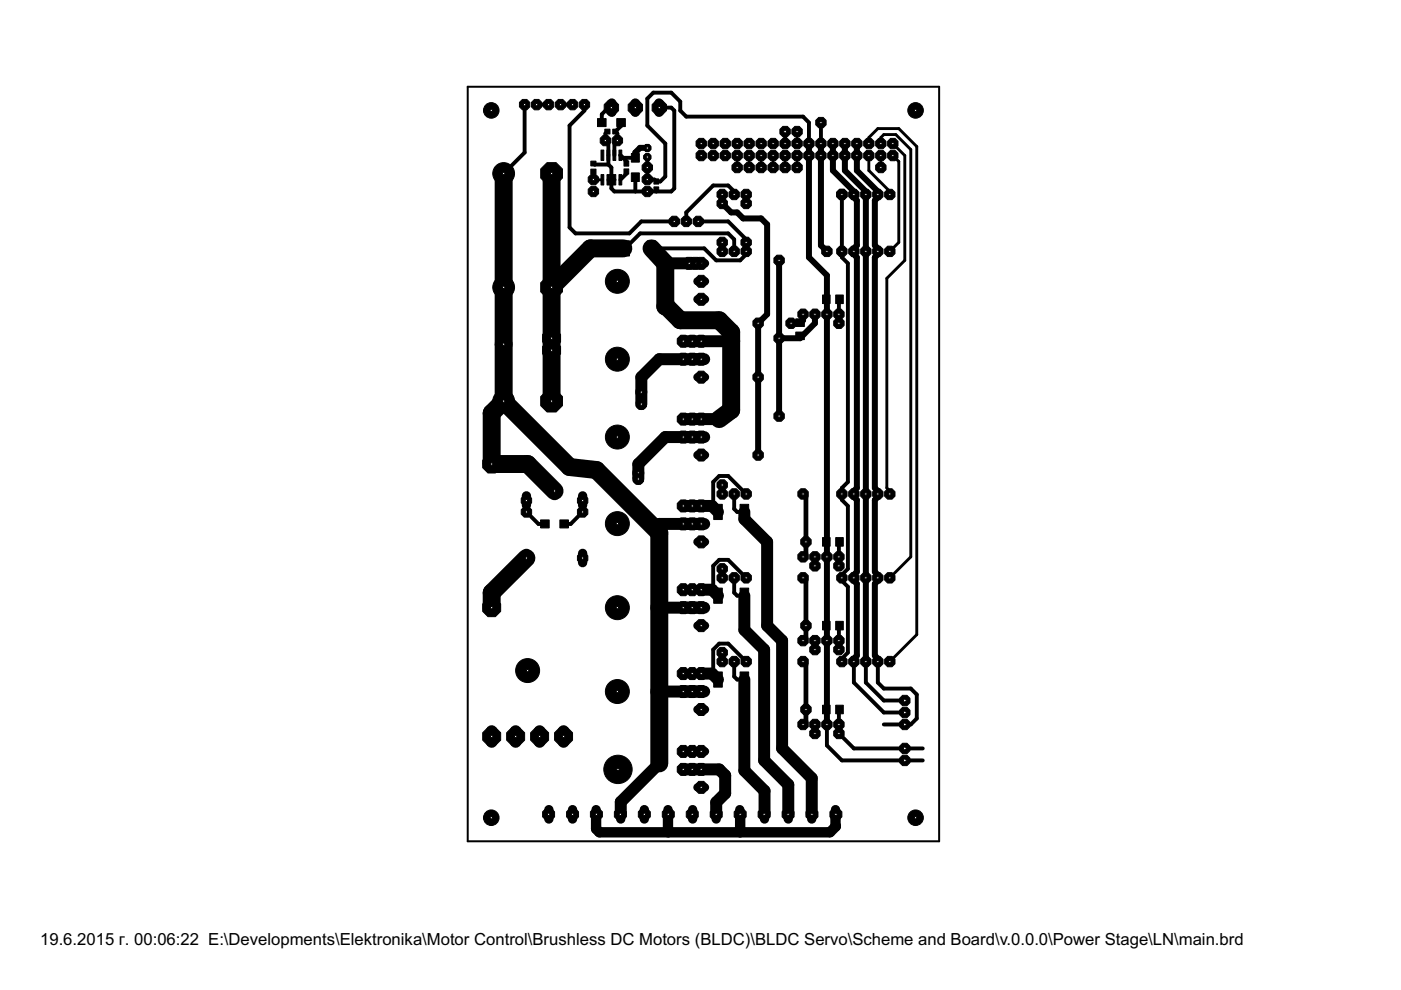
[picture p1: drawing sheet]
<svg xmlns="http://www.w3.org/2000/svg" width="297mm" height="210mm" viewBox="0 0 297 210" stroke-linecap="round" stroke-linejoin="round" font-family="sans-serif">
<defs><g id="words">
<text font-size="4" x="8.5" y="200.4">19.6.2015 г. 00:06:22 E:\Developments\Elektronika\Motor Control\Brushless DC Motors (BLDC)\BLDC Servo\Scheme and Board\v.0.0.0\Power Stage\LN\main.brd</text>
</g></defs>
<g fill="#000" stroke="#000" stroke-width=".21">
<path d="M125.3 34.2h1.1v1h-1.1zM125.3 35.9h1.1v1h-1.1zM126.7 25.1h1.8v1.7h-1.8zM127.4 37h.6v2.2h-.6zM127.4 31.8h.6v2.2h-.6zM128.2 27.4h1.1v1h-1.1zM128.7 37h.6v2.2h-.6zM128.7 31.8h.6v2.2h-.6zM129.9 27.4h1.1v1h-1.1zM130 37h.6v2.2h-.6zM130 31.8h.6v2.2h-.6zM130.8 25.1h1.8v1.7h-1.8z"/>
<path d="M131.2 37h.6v2.2h-.6zM131.2 31.8h.6v2.2h-.6zM132.3 35.8h1v1.1h-1zM132.3 34.1h1v1.1h-1zM133.9 32.6h1.7v1.8h-1.7zM133.9 36.7h1.7v1.8h-1.7zM138.6 37.9h1.1v1.1h-1.1zM138.6 39.6h1.1v1.1h-1.1zM131.6 51.1h1.9v3.2h-1.9zM137.2 51.1h1.8v3.2h-1.8zM168.7 67.6h1.8v1.6h-1.8zM168.7 70.4h1.8v1.6h-1.8z"/>
<path d="M174.4 62.5h1.6v1.9h-1.6zM177.2 62.5h1.6v1.9h-1.6zM114.6 110.2h1.8v1.7h-1.8zM118.7 110.2h1.8v1.7h-1.8zM151.3 106.9h1.8v3.3h-1.8zM156.9 106.9h1.8v3.3h-1.8zM174.4 114h1.6v1.8h-1.6zM177.2 114h1.6v1.8h-1.6zM151.3 124.7h1.8v3.2h-1.8zM156.9 124.7h1.8v3.2h-1.8zM174.4 131.7h1.6v1.9h-1.6zM177.2 131.7h1.6v1.9h-1.6z"/>
<path d="M151.3 142.5h1.8v3.2h-1.8zM156.9 142.5h1.8v3.2h-1.8zM174.4 149.5h1.6v1.8h-1.6zM177.2 149.5h1.6v1.8h-1.6z"/>
</g>
<g fill="#000" stroke="#000" stroke-width="2.2">
<path d="M146.1 55.8h1.3zM147.4 55.8h1.3zM148 111.1h.7zM126.4 172.7v3zM126.4 175.7l.7 .8zM127.1 176.5h14.6zM141.6 172.7v3.7zM141.7 176.5h15.2zM156.8 172.7h.1zM156.9 176.5h19.1zM156.9 172.7v3.8zM176 176.5l1.2-1.3z"/>
<path d="M177.1 172.7v2.4zM177.1 175.1l.1 .1z"/>
</g>
<g fill="#000" stroke="#000" stroke-width="2.5">
<path d="M141.7 55.8h4.4zM136 80l3.8-3.8zM139.8 76.2h5.1zM144.9 76.2h1.9zM146.8 76.2h2.5zM146.8 76.2h1.9zM144.9 72.3h3.8zM148.7 72.3h6.3zM135.3 98.4l5.8-5.7zM136 83.1v2.6zM136 80v3.1zM141.1 92.7h3.8z"/>
<path d="M144.9 88.9h3.8zM144.9 92.7h4.4zM144.9 92.7h1.9zM146.8 92.7h1.9zM148.7 88.9h3.8zM135.3 98.4v1.9zM135.3 100.3v1.3zM139.8 111.1v1.9zM139.8 111.1h5.1zM144.9 111.1h4.4zM144.9 111.1h1.9zM146.8 111.1h1.9z"/>
<path d="M144.9 107.3h3.8zM148.7 107.3h2.3zM151 107.3l1.2 1.2zM157.8 108.5v1.6zM157.8 110.1l4.8 4.8zM139.8 128.8h5.1zM144.9 128.8h4.4zM144.9 128.8h1.9zM146.8 128.8h1.9zM148.7 125h2.3zM151 125l1.2 1.3zM157.8 126.3v7.3z"/>
<path d="M157.8 133.6l4.2 4.1zM162.6 114.9v17.8zM162.6 132.7l3.2 3.1zM139.8 146.6h5.1zM144.9 146.6h4.4zM144.9 146.6h1.9zM146.8 146.6h1.9zM148.7 142.8h2.3zM151 142.8l1.2 1.3zM165.8 135.8v22.9zM131.6 170v2.7zM139.8 161.9l-8.2 8.1z"/>
<path d="M144.9 163.1h3.8zM151.8 170.1v2.6zM151.8 170.1l2-1.9zM148.7 163.1h3.8zM153.8 164.4v3.8zM152.5 163.1l1.3 1.3zM157.8 144.1v19.3zM162 137.7v23.5zM162.1 167.7v5zM157.8 163.4l4.3 4.3zM167.1 166.4v6.3zM162 161.2l5.1 5.2z"/>
<path d="M172.1 165v7.7zM165.8 158.7l6.3 6.3z"/>
</g>
<g fill="#000" stroke="#000" stroke-width=".83">
<path d="M138.5 19.6h3.8zM142.3 19.6l1.9 1.9zM106.8 36.8l4.4-4.5zM111.2 22.2v10.1zM113.8 22.2h2.5zM118.9 22.2h2.5zM123.9 23.5l-3.1 3.1zM123.9 22.2v1.3zM125.8 36.4v1.7zM125.8 34.7l.2 .2zM127.6 24.2v1.8zM129 22.8l-1.4 1.4z"/>
<path d="M128.4 28.3v1.5zM128.4 28.3l.4-.4zM129 32.9v2zM126 34.9h3zM129 30.4v2.5zM128.4 29.8l.6 .6zM129 22.8h.6zM129 34.9l.6 .6zM129 38.1h.6zM129.6 35.5v2.6zM129.6 38.8v1.2zM129.6 38.8l.7-.7z"/>
<path d="M130.3 30.4v2.5zM129.6 38.1h.7zM130.5 27.9l1.2-1.2zM130.9 29.8l-.6 .6zM130.9 28.3v1.5zM130.5 27.9l.4 .4zM131.5 32.9l.6 .6zM131.5 38.1l1.3-1.2zM131.7 26v.7zM132.1 33.5h2.6zM132.8 34.2v.5zM131.5 32.9l1.3 1.3z"/>
<path d="M132.8 36.4v.5zM137.2 35.5v2.6zM137.2 38.1h1.5zM137.2 33.3v2.2zM137.2 20.9v5.7zM137.2 20.9l1.3-1.3zM138.7 38.1l.4 .4zM139.1 38.5h.9zM139.8 22.8h2.5zM140 38.5l1.1-1.1zM141.1 30.4v7zM137.2 26.6l3.9 3.8z"/>
<path d="M142.3 22.8l.7 .7zM143 40l-.7 .6zM143 23.5v16.5zM144.2 21.5v2zM144.2 23.5l1.3 1.2zM145.5 24.7h24.8zM151.2 39.3h3.2zM154.4 39.3l1.3 1.3zM166.5 27.9v2.5zM170.3 24.7l1.2 1.3zM171.5 26v4.4zM174.1 26v4.4z"/>
<path d="M120.8 48.2l1.2 1.3zM120.8 26.6v21.6zM122 49.5h11.4zM129.6 40l.7 .6zM132.5 52.7l3.2-3.2zM133.4 49.5l2.6-2.6zM130.3 40.6h4.4zM134.7 37.6v3zM135.7 49.5h18.7zM136 46.9h7zM134.7 40.6h2.5zM137.2 40.6h1.9z"/>
<path d="M139.1 40.2v.4zM139.1 40.6h3.2zM145.5 45v1.9zM145.5 45l5.7-5.7zM137.9 52.7h11.4zM149.3 52.7l2.5 2.5zM153.1 51.4v1.9zM148 46.9h6.4zM154.4 49.5l1.3 1.3zM155.7 40.6v.6zM155.7 50.8v2.5zM151.8 55.2h5.1z"/>
<path d="M158.2 52v1.3zM158.2 53.3v.6zM158.2 53.9l-1.3 1.3zM154.4 46.9l3.8 3.9zM158.2 50.8v.6zM178.5 41.2v12.1zM178.5 53.3v1.3zM178.5 54.6l1.3 1.2zM169.6 68.4v.1zM175.2 63.5h.1zM177.9 63.6l.1-.1zM177.9 63.6v3z"/>
<path d="M111.6 108.5l2.6 2.6zM114.2 111.1h1.3zM119.6 111.1h1.4zM123.5 108.5l-2.5 2.6zM123.5 106.1v2.4zM151.2 120v5zM151.2 102.2v5.1zM151.2 107.3l1.3 1.2zM152.5 118.7l-1.3 1.3zM152.5 100.9l-1.3 1.3zM152.5 118.7h1.9zM152.5 100.9h1.9z"/>
<path d="M155.7 104.7v3.2zM155.7 107.9l.6 .6zM156.3 108.5h1.5zM154.4 100.9l3.8 3.8zM175.2 114.9h.1zM177.9 115l.1-.1zM177.9 115v3.1zM178.5 103.5l1.3-1.3zM178.5 103.5v1.2zM178.5 104.7v1.3zM179.8 55.8v46.4zM178.5 106l1.3 1.3z"/>
<path d="M151.2 125l1.3 1.3zM151.2 137.7v5.1zM152.5 136.5l-1.3 1.2zM152.5 136.5h1.9zM155.7 122.5v3.2zM155.7 125.7l.6 .6zM156.3 126.3h1.5zM154.4 118.7l3.8 3.8zM175.2 132.7h.1zM178 132.7l-.1 .1zM177.9 132.8v3zM178.5 121.9l1.3-1.3z"/>
<path d="M178.5 121.9v.6zM178.5 122.5v.6zM178.5 139.6l1.3-1.2zM179.8 107.3v13.3zM178.5 123.1l1.3 1.3zM179.8 124.4v14zM151.2 142.8l1.3 1.3zM155.7 140.3v3.1zM155.7 143.4l.6 .7zM156.3 144.1h1.5zM154.4 136.5l3.8 3.8zM175.3 158.1l3.2 3.1z"/>
<path d="M175.3 153.6v4.5zM175.2 150.4h.1zM177.9 155.5l3.1 3.2zM177.9 150.6l.1-.2zM177.9 150.6v3zM178.5 139.6v.7zM181 140.3v4.4zM181 158.7h10.8zM183.6 140.3v4.4zM186.1 140.3v4.4zM187.4 148.5h4.4zM183.6 144.7l3.8 3.8z"/>
<path d="M186.1 144.7l1.3 1.3zM187.4 153.6h4.4zM187.4 151.1h4.4zM181 144.7l6.4 6.4zM191.8 153.6h1.3zM191.8 158.7h3.8zM187.4 146h5.7zM193.1 153.6l1.3-1.3zM194.4 147.3v5zM193.1 146l1.3 1.3zM178.5 161.2h13.3zM191.8 161.2h3.8z"/>
</g>
<g fill="#000" stroke="#000" stroke-width="3.8">
<path d="M125.2 52.7h7zM138.1 52.7l3 3.1zM106.8 60.9v12.1zM106.8 36.8v24.1zM116.9 71.7v2.6zM116.9 60.9v10.8zM116.9 36.8v24.1zM125.2 52.7l-8.3 8.2zM141.1 55.8v9.2zM141.1 65h.2zM141.3 65l2.9 2.9zM144.2 67.9h8.3z"/>
<path d="M152.5 67.9l2.5 2.5zM155 70.4v1.9zM104.2 98.4h7.7zM104.2 87.6v10.8zM106.8 85l-2.6 2.6zM106.8 73v12zM111.9 98.4l5.7 5.7zM116.9 74.3v10.7zM106.8 85l14 14zM120.8 99l5.6 .7zM152.5 88.9l2.5-1.9zM155 72.3v14.7z"/>
<path d="M126.4 99.7l13.4 13.3zM104.2 125.7v3.1zM104.2 125.7l7.4-7.4zM139.8 113v15.8zM139.8 128.8v17.8zM139.8 146.6v15.3z"/>
</g>
<g fill="#000" stroke="#000" stroke-width="1.3">
<path d="M134.7 32.3l1-1zM134.7 32.3v1.2zM135.7 31.3h1.5zM171.5 33v21.6zM171.5 30.4v2.6zM174.1 30.4v2.6zM176.6 33v3.2zM176.6 30.4v2.6zM179.1 33v3.2zM179.1 30.4v2.6zM181.7 33v3.2zM181.7 30.4v2.6z"/>
<path d="M153.1 41.2v1.9zM153.1 43.1l1.9 1.9zM155 45h1.3zM156.3 45l1.3 1.3zM157.6 46.3h3.8zM161.4 46.3l1.2 1.3zM162.6 47.6v19zM171.5 54.6l3.8 3.8zM174.1 33v19zM175.3 58.4v5.1zM174.1 52l1.2 1.3zM181 53.3v.6z"/>
<path d="M181 40.6v.6zM176.6 36.2l4.4 4.4zM181 52.7v.6zM181 52.7l.7-.7zM181 41.2v.7zM181 53.9l.7 .7zM181.7 42.5v9.5zM181 41.9l.7 .6zM183.6 41.2v12.1zM179.1 36.2l4.5 4.4zM183.6 40.6v.6zM185.5 54.6l.6-.7z"/>
<path d="M185.5 42.5v9.5zM185.5 42.5l.6-.6zM186.1 53.3v.6zM186.1 52.7v.6zM185.5 52l.6 .7zM186.1 41.2v.7zM186.1 40.6v.6zM181.7 36.2l4.4 4.4zM160.7 68.5v11.5zM160.7 80v16.5zM162.6 66.6l-1.9 1.9zM165.2 55.2v16.5z"/>
<path d="M165.2 71.7h4.4zM167.7 68.5h1.9zM172.8 68.5l-3.2 3.2zM169.6 68.5l.7-.6zM170.3 66.6v1.3zM172.8 66.6v1.9zM175.3 66.6v48.3zM175.3 63.5v3.1zM165.2 71.7v16.5zM175.3 118.1v14.6zM175.3 114.9v3.2zM181 104.7v.7z"/>
<path d="M181 104.1v.6zM181 104.1l.7-.6zM181 105.4l.7 .6zM181.7 54.6v48.9zM183.6 53.3v51.4zM185.5 106l.6-.6zM185.5 54.6v48.9zM186.1 104.7v.7zM186.1 104.1v.6zM185.5 103.5l.6 .6zM175.3 135.8v14.6zM175.3 132.7v3.1z"/>
<path d="M181 139.6l.7-.6zM181 122.5v.6zM181 121.9v.6zM181 121.9l.7-.7zM181.7 123.8v15.2zM181 123.1l.7 .7zM181.7 106v15.2zM183.6 104.7v17.8zM185.5 123.8v15.2zM185.5 123.8l.6-.7zM185.5 106v15.2zM185.5 139l.6 .6z"/>
<path d="M186.1 122.5v.6zM186.1 121.9v.6zM185.5 121.2l.6 .7zM175.3 150.4v3.2zM181 139.6v.7zM183.6 122.5v17.8zM186.1 139.6v.7z"/>
</g>
<g fill="#000" stroke="#000" stroke-width=".61">
<path d="M125.9 38.1h1.8zM156.3 33v2.5zM158.8 33v2.5zM161.4 33v2.5zM163.9 33v2.5zM166.5 33v2.5zM169 33v2.5zM169 27.9v2.5zM184.2 29.2v1.2zM184.2 33v3.2zM186.1 27.3l-1.9 1.9zM186.8 29.2v1.2z"/>
<path d="M186.8 33v2.5zM187.4 28.5l-.6 .7zM187.4 28.5h2.5zM186.1 27.3h4.5zM189.3 33l1.3 1.2zM189.3 30.4l2.5 2.6zM189.9 28.5l3.2 3.2zM190.6 27.3l3.8 3.8zM188 59l3.8-3.8zM188.7 40.6v.6zM184.2 36.2l4.5 4.4zM188.7 53.3l1.9-1.9z"/>
<path d="M190.6 34.2v17.2zM191.8 33v22.2zM169.6 71.2v.5zM188 59v44.5zM188.7 104.1v.6zM188 103.5l.7 .6zM193.1 31.7v86.4zM188.7 122.5l4.4-4.4zM194.4 31.1v103.5zM188.7 140.3l5.7-5.7z"/>
</g>
<g fill="#000" stroke="#000" stroke-width="1">
<path d="M132.2 52.7h.3zM153.1 102.8v1.9zM170.3 104.7l.6 .7zM170.9 105.4v9.5zM170.9 114.9v2.5zM170.9 117.4l-.6 .7zM170.9 135.2l-.6 .6zM170.3 122.5l.6 .6zM170.9 123.1v9.6zM170.9 132.7v2.5zM170.3 140.3l.6 .6zM170.9 140.9v9.5z"/>
<path d="M170.9 150.4v2.6zM170.9 153l-.6 .6z"/>
</g>
<path d="M162.1 171.7v2z" fill="#000" stroke="#000" stroke-width="2"/>
<circle cx="162.1" cy="172.7" r=".66" fill="#fff" stroke="#000" stroke-width=".21"/>
<path d="M167.1 171.7v2z" fill="#000" stroke="#000" stroke-width="2"/>
<circle cx="167.1" cy="172.7" r=".66" fill="#fff" stroke="#000" stroke-width=".21"/>
<path d="M172.1 171.7v2z" fill="#000" stroke="#000" stroke-width="2"/>
<circle cx="172.1" cy="172.7" r=".66" fill="#fff" stroke="#000" stroke-width=".21"/>
<path d="M177.1 171.7v2z" fill="#000" stroke="#000" stroke-width="2"/>
<circle cx="177.1" cy="172.7" r=".66" fill="#fff" stroke="#000" stroke-width=".21"/>
<path d="M131.6 171.7v2z" fill="#000" stroke="#000" stroke-width="2"/>
<circle cx="131.6" cy="172.7" r=".66" fill="#fff" stroke="#000" stroke-width=".21"/>
<path d="M136.6 171.7v2z" fill="#000" stroke="#000" stroke-width="2"/>
<circle cx="136.6" cy="172.7" r=".66" fill="#fff" stroke="#000" stroke-width=".21"/>
<path d="M141.6 171.7v2z" fill="#000" stroke="#000" stroke-width="2"/>
<circle cx="141.6" cy="172.7" r=".66" fill="#fff" stroke="#000" stroke-width=".21"/>
<path d="M146.9 171.7v2z" fill="#000" stroke="#000" stroke-width="2"/>
<circle cx="146.9" cy="172.7" r=".66" fill="#fff" stroke="#000" stroke-width=".21"/>
<path d="M151.8 171.7v2z" fill="#000" stroke="#000" stroke-width="2"/>
<circle cx="151.8" cy="172.7" r=".66" fill="#fff" stroke="#000" stroke-width=".21"/>
<path d="M156.8 171.7v2z" fill="#000" stroke="#000" stroke-width="2"/>
<circle cx="156.8" cy="172.7" r=".66" fill="#fff" stroke="#000" stroke-width=".21"/>
<circle cx="106.8" cy="85" r="2.31" fill="#000" stroke="#000" stroke-width=".21"/>
<circle cx="106.8" cy="85" r=".99" fill="#fff" stroke="#000" stroke-width=".21"/>
<circle cx="116.9" cy="85" r="2.5" fill="#000" stroke="#000" stroke-width=".21"/>
<circle cx="116.9" cy="85" r=".99" fill="#fff" stroke="#000" stroke-width=".21"/>
<circle cx="106.8" cy="60.9" r="2.31" fill="#000" stroke="#000" stroke-width=".21"/>
<circle cx="106.8" cy="60.9" r=".99" fill="#fff" stroke="#000" stroke-width=".21"/>
<circle cx="116.9" cy="60.9" r="2.5" fill="#000" stroke="#000" stroke-width=".21"/>
<circle cx="116.9" cy="60.9" r=".99" fill="#fff" stroke="#000" stroke-width=".21"/>
<path d="M152.5 139.6h1.3v1.3h-1.3z" fill="#000" stroke="#000" stroke-width=".21"/>
<circle cx="153.1" cy="140.3" r=".4" fill="#fff" stroke="#000" stroke-width=".21"/>
<circle cx="155.7" cy="140.3" r=".71" fill="#000" stroke="#000" stroke-width=".21"/>
<circle cx="155.7" cy="140.3" r=".4" fill="#fff" stroke="#000" stroke-width=".21"/>
<circle cx="158.2" cy="140.3" r=".71" fill="#000" stroke="#000" stroke-width=".21"/>
<circle cx="158.2" cy="140.3" r=".4" fill="#fff" stroke="#000" stroke-width=".21"/>
<circle cx="181" cy="140.3" r=".71" fill="#000" stroke="#000" stroke-width=".21"/>
<circle cx="181" cy="140.3" r=".4" fill="#fff" stroke="#000" stroke-width=".21"/>
<circle cx="183.6" cy="140.3" r=".71" fill="#000" stroke="#000" stroke-width=".21"/>
<circle cx="183.6" cy="140.3" r=".4" fill="#fff" stroke="#000" stroke-width=".21"/>
<circle cx="186.1" cy="140.3" r=".71" fill="#000" stroke="#000" stroke-width=".21"/>
<circle cx="186.1" cy="140.3" r=".4" fill="#fff" stroke="#000" stroke-width=".21"/>
<circle cx="188.7" cy="140.3" r=".71" fill="#000" stroke="#000" stroke-width=".21"/>
<circle cx="188.7" cy="140.3" r=".4" fill="#fff" stroke="#000" stroke-width=".21"/>
<path d="M152.5 121.9h1.3v1.3h-1.3z" fill="#000" stroke="#000" stroke-width=".21"/>
<circle cx="153.1" cy="122.5" r=".4" fill="#fff" stroke="#000" stroke-width=".21"/>
<circle cx="155.7" cy="122.5" r=".71" fill="#000" stroke="#000" stroke-width=".21"/>
<circle cx="155.7" cy="122.5" r=".4" fill="#fff" stroke="#000" stroke-width=".21"/>
<circle cx="158.2" cy="122.5" r=".71" fill="#000" stroke="#000" stroke-width=".21"/>
<circle cx="158.2" cy="122.5" r=".4" fill="#fff" stroke="#000" stroke-width=".21"/>
<circle cx="181" cy="122.5" r=".71" fill="#000" stroke="#000" stroke-width=".21"/>
<circle cx="181" cy="122.5" r=".4" fill="#fff" stroke="#000" stroke-width=".21"/>
<circle cx="183.6" cy="122.5" r=".71" fill="#000" stroke="#000" stroke-width=".21"/>
<circle cx="183.6" cy="122.5" r=".4" fill="#fff" stroke="#000" stroke-width=".21"/>
<circle cx="186.1" cy="122.5" r=".71" fill="#000" stroke="#000" stroke-width=".21"/>
<circle cx="186.1" cy="122.5" r=".4" fill="#fff" stroke="#000" stroke-width=".21"/>
<circle cx="188.7" cy="122.5" r=".71" fill="#000" stroke="#000" stroke-width=".21"/>
<circle cx="188.7" cy="122.5" r=".4" fill="#fff" stroke="#000" stroke-width=".21"/>
<path d="M152.5 104.1h1.3v1.3h-1.3z" fill="#000" stroke="#000" stroke-width=".21"/>
<circle cx="153.1" cy="104.7" r=".4" fill="#fff" stroke="#000" stroke-width=".21"/>
<circle cx="155.7" cy="104.7" r=".71" fill="#000" stroke="#000" stroke-width=".21"/>
<circle cx="155.7" cy="104.7" r=".4" fill="#fff" stroke="#000" stroke-width=".21"/>
<circle cx="158.2" cy="104.7" r=".71" fill="#000" stroke="#000" stroke-width=".21"/>
<circle cx="158.2" cy="104.7" r=".4" fill="#fff" stroke="#000" stroke-width=".21"/>
<circle cx="181" cy="104.7" r=".71" fill="#000" stroke="#000" stroke-width=".21"/>
<circle cx="181" cy="104.7" r=".4" fill="#fff" stroke="#000" stroke-width=".21"/>
<circle cx="183.6" cy="104.7" r=".71" fill="#000" stroke="#000" stroke-width=".21"/>
<circle cx="183.6" cy="104.7" r=".4" fill="#fff" stroke="#000" stroke-width=".21"/>
<circle cx="186.1" cy="104.7" r=".71" fill="#000" stroke="#000" stroke-width=".21"/>
<circle cx="186.1" cy="104.7" r=".4" fill="#fff" stroke="#000" stroke-width=".21"/>
<circle cx="188.7" cy="104.7" r=".71" fill="#000" stroke="#000" stroke-width=".21"/>
<circle cx="188.7" cy="104.7" r=".4" fill="#fff" stroke="#000" stroke-width=".21"/>
<path d="M117.6 103.1v2z" fill="#000" stroke="#000" stroke-width="2"/>
<circle cx="117.6" cy="104.1" r=".66" fill="#fff" stroke="#000" stroke-width=".21"/>
<path d="M111.6 105.1v2z" fill="#000" stroke="#000" stroke-width="2"/>
<circle cx="111.6" cy="106.1" r=".66" fill="#fff" stroke="#000" stroke-width=".21"/>
<path d="M123.5 105.1v2z" fill="#000" stroke="#000" stroke-width="2"/>
<circle cx="123.5" cy="106.1" r=".66" fill="#fff" stroke="#000" stroke-width=".21"/>
<path d="M123.5 117.3v2z" fill="#000" stroke="#000" stroke-width="2"/>
<circle cx="123.5" cy="118.3" r=".66" fill="#fff" stroke="#000" stroke-width=".21"/>
<path d="M111.6 117.3v2z" fill="#000" stroke="#000" stroke-width="2"/>
<circle cx="111.6" cy="118.3" r=".66" fill="#fff" stroke="#000" stroke-width=".21"/>
<circle cx="104.2" cy="128.8" r=".89" fill="#000" stroke="#000" stroke-width=".21"/>
<circle cx="104.2" cy="128.8" r=".55" fill="#fff" stroke="#000" stroke-width=".21"/>
<circle cx="104.2" cy="98.4" r=".89" fill="#000" stroke="#000" stroke-width=".21"/>
<circle cx="104.2" cy="98.4" r=".55" fill="#fff" stroke="#000" stroke-width=".21"/>
<path d="M152.5 40.6h1.3v1.3h-1.3z" fill="#000" stroke="#000" stroke-width=".21"/>
<circle cx="153.1" cy="41.2" r=".4" fill="#fff" stroke="#000" stroke-width=".21"/>
<circle cx="155.7" cy="41.2" r=".71" fill="#000" stroke="#000" stroke-width=".21"/>
<circle cx="155.7" cy="41.2" r=".4" fill="#fff" stroke="#000" stroke-width=".21"/>
<circle cx="158.2" cy="41.2" r=".71" fill="#000" stroke="#000" stroke-width=".21"/>
<circle cx="158.2" cy="41.2" r=".4" fill="#fff" stroke="#000" stroke-width=".21"/>
<circle cx="181" cy="41.2" r=".71" fill="#000" stroke="#000" stroke-width=".21"/>
<circle cx="181" cy="41.2" r=".4" fill="#fff" stroke="#000" stroke-width=".21"/>
<circle cx="183.6" cy="41.2" r=".71" fill="#000" stroke="#000" stroke-width=".21"/>
<circle cx="183.6" cy="41.2" r=".4" fill="#fff" stroke="#000" stroke-width=".21"/>
<circle cx="186.1" cy="41.2" r=".71" fill="#000" stroke="#000" stroke-width=".21"/>
<circle cx="186.1" cy="41.2" r=".4" fill="#fff" stroke="#000" stroke-width=".21"/>
<circle cx="188.7" cy="41.2" r=".71" fill="#000" stroke="#000" stroke-width=".21"/>
<circle cx="188.7" cy="41.2" r=".4" fill="#fff" stroke="#000" stroke-width=".21"/>
<path d="M147.8 150.4h1.7z" fill="#000" stroke="#000" stroke-width="1.7"/>
<circle cx="148.7" cy="150.4" r=".55" fill="#fff" stroke="#000" stroke-width=".21"/>
<path d="M147.8 146.6h1.7z" fill="#000" stroke="#000" stroke-width="1.7"/>
<circle cx="148.7" cy="146.6" r=".55" fill="#fff" stroke="#000" stroke-width=".21"/>
<path d="M147.8 142.8h1.7z" fill="#000" stroke="#000" stroke-width="1.7"/>
<circle cx="148.7" cy="142.8" r=".55" fill="#fff" stroke="#000" stroke-width=".21"/>
<path d="M147.8 96.5h1.7z" fill="#000" stroke="#000" stroke-width="1.7"/>
<circle cx="148.7" cy="96.5" r=".55" fill="#fff" stroke="#000" stroke-width=".21"/>
<path d="M147.8 92.7h1.7z" fill="#000" stroke="#000" stroke-width="1.7"/>
<circle cx="148.7" cy="92.7" r=".55" fill="#fff" stroke="#000" stroke-width=".21"/>
<path d="M147.8 88.9h1.7z" fill="#000" stroke="#000" stroke-width="1.7"/>
<circle cx="148.7" cy="88.9" r=".55" fill="#fff" stroke="#000" stroke-width=".21"/>
<path d="M147.8 132.7h1.7z" fill="#000" stroke="#000" stroke-width="1.7"/>
<circle cx="148.7" cy="132.7" r=".55" fill="#fff" stroke="#000" stroke-width=".21"/>
<path d="M147.8 128.8h1.7z" fill="#000" stroke="#000" stroke-width="1.7"/>
<circle cx="148.7" cy="128.8" r=".55" fill="#fff" stroke="#000" stroke-width=".21"/>
<path d="M147.8 125h1.7z" fill="#000" stroke="#000" stroke-width="1.7"/>
<circle cx="148.7" cy="125" r=".55" fill="#fff" stroke="#000" stroke-width=".21"/>
<path d="M147.8 80h1.7z" fill="#000" stroke="#000" stroke-width="1.7"/>
<circle cx="148.7" cy="80" r=".55" fill="#fff" stroke="#000" stroke-width=".21"/>
<path d="M147.8 76.2h1.7z" fill="#000" stroke="#000" stroke-width="1.7"/>
<circle cx="148.7" cy="76.2" r=".55" fill="#fff" stroke="#000" stroke-width=".21"/>
<path d="M147.8 72.3h1.7z" fill="#000" stroke="#000" stroke-width="1.7"/>
<circle cx="148.7" cy="72.3" r=".55" fill="#fff" stroke="#000" stroke-width=".21"/>
<path d="M147.8 114.9h1.7z" fill="#000" stroke="#000" stroke-width="1.7"/>
<circle cx="148.7" cy="114.9" r=".55" fill="#fff" stroke="#000" stroke-width=".21"/>
<path d="M147.8 111.1h1.7z" fill="#000" stroke="#000" stroke-width="1.7"/>
<circle cx="148.7" cy="111.1" r=".55" fill="#fff" stroke="#000" stroke-width=".21"/>
<path d="M147.8 107.3h1.7z" fill="#000" stroke="#000" stroke-width="1.7"/>
<circle cx="148.7" cy="107.3" r=".55" fill="#fff" stroke="#000" stroke-width=".21"/>
<path d="M147.8 63.5h1.7z" fill="#000" stroke="#000" stroke-width="1.7"/>
<circle cx="148.7" cy="63.5" r=".55" fill="#fff" stroke="#000" stroke-width=".21"/>
<path d="M147.8 59.6h1.7z" fill="#000" stroke="#000" stroke-width="1.7"/>
<circle cx="148.7" cy="59.6" r=".55" fill="#fff" stroke="#000" stroke-width=".21"/>
<path d="M147.8 55.8h1.7z" fill="#000" stroke="#000" stroke-width="1.7"/>
<circle cx="148.7" cy="55.8" r=".55" fill="#fff" stroke="#000" stroke-width=".21"/>
<path d="M147.8 166.9h1.7z" fill="#000" stroke="#000" stroke-width="1.7"/>
<circle cx="148.7" cy="166.9" r=".55" fill="#fff" stroke="#000" stroke-width=".21"/>
<path d="M147.8 163.1h1.7z" fill="#000" stroke="#000" stroke-width="1.7"/>
<circle cx="148.7" cy="163.1" r=".55" fill="#fff" stroke="#000" stroke-width=".21"/>
<path d="M147.8 159.3h1.7z" fill="#000" stroke="#000" stroke-width="1.7"/>
<circle cx="148.7" cy="159.3" r=".55" fill="#fff" stroke="#000" stroke-width=".21"/>
<path d="M116.4 171.7v2z" fill="#000" stroke="#000" stroke-width="2"/>
<circle cx="116.4" cy="172.7" r=".66" fill="#fff" stroke="#000" stroke-width=".21"/>
<path d="M121.4 171.7v2z" fill="#000" stroke="#000" stroke-width="2"/>
<circle cx="121.4" cy="172.7" r=".66" fill="#fff" stroke="#000" stroke-width=".21"/>
<path d="M126.4 171.7v2z" fill="#000" stroke="#000" stroke-width="2"/>
<circle cx="126.4" cy="172.7" r=".66" fill="#fff" stroke="#000" stroke-width=".21"/>
<path d="M104.2 155v2.4z" fill="#000" stroke="#000" stroke-width="2.4"/>
<circle cx="104.2" cy="156.1" r=".8" fill="#fff" stroke="#000" stroke-width=".21"/>
<path d="M109.3 155v2.4z" fill="#000" stroke="#000" stroke-width="2.4"/>
<circle cx="109.3" cy="156.1" r=".8" fill="#fff" stroke="#000" stroke-width=".21"/>
<path d="M114.4 155v2.4z" fill="#000" stroke="#000" stroke-width="2.4"/>
<circle cx="114.4" cy="156.1" r=".8" fill="#fff" stroke="#000" stroke-width=".21"/>
<path d="M119.5 155v2.4z" fill="#000" stroke="#000" stroke-width="2.4"/>
<circle cx="119.5" cy="156.1" r=".8" fill="#fff" stroke="#000" stroke-width=".21"/>
<circle cx="106.8" cy="36.8" r="2.31" fill="#000" stroke="#000" stroke-width=".21"/>
<circle cx="106.8" cy="36.8" r=".99" fill="#fff" stroke="#000" stroke-width=".21"/>
<circle cx="116.9" cy="36.8" r="2.5" fill="#000" stroke="#000" stroke-width=".21"/>
<circle cx="116.9" cy="36.8" r=".99" fill="#fff" stroke="#000" stroke-width=".21"/>
<circle cx="177.9" cy="153.6" r=".61" fill="#000" stroke="#000" stroke-width=".21"/>
<circle cx="177.9" cy="153.6" r=".36" fill="#fff" stroke="#000" stroke-width=".21"/>
<circle cx="175.3" cy="153.6" r=".61" fill="#000" stroke="#000" stroke-width=".21"/>
<circle cx="175.3" cy="153.6" r=".36" fill="#fff" stroke="#000" stroke-width=".21"/>
<circle cx="172.8" cy="153.6" r=".61" fill="#000" stroke="#000" stroke-width=".21"/>
<circle cx="172.8" cy="153.6" r=".36" fill="#fff" stroke="#000" stroke-width=".21"/>
<circle cx="170.3" cy="153.6" r=".61" fill="#000" stroke="#000" stroke-width=".21"/>
<circle cx="170.3" cy="153.6" r=".36" fill="#fff" stroke="#000" stroke-width=".21"/>
<circle cx="177.9" cy="135.8" r=".61" fill="#000" stroke="#000" stroke-width=".21"/>
<circle cx="177.9" cy="135.8" r=".36" fill="#fff" stroke="#000" stroke-width=".21"/>
<circle cx="175.3" cy="135.8" r=".61" fill="#000" stroke="#000" stroke-width=".21"/>
<circle cx="175.3" cy="135.8" r=".36" fill="#fff" stroke="#000" stroke-width=".21"/>
<circle cx="172.8" cy="135.8" r=".61" fill="#000" stroke="#000" stroke-width=".21"/>
<circle cx="172.8" cy="135.8" r=".36" fill="#fff" stroke="#000" stroke-width=".21"/>
<circle cx="170.3" cy="135.8" r=".61" fill="#000" stroke="#000" stroke-width=".21"/>
<circle cx="170.3" cy="135.8" r=".36" fill="#fff" stroke="#000" stroke-width=".21"/>
<circle cx="177.9" cy="118.1" r=".61" fill="#000" stroke="#000" stroke-width=".21"/>
<circle cx="177.9" cy="118.1" r=".36" fill="#fff" stroke="#000" stroke-width=".21"/>
<circle cx="175.3" cy="118.1" r=".61" fill="#000" stroke="#000" stroke-width=".21"/>
<circle cx="175.3" cy="118.1" r=".36" fill="#fff" stroke="#000" stroke-width=".21"/>
<circle cx="172.8" cy="118.1" r=".61" fill="#000" stroke="#000" stroke-width=".21"/>
<circle cx="172.8" cy="118.1" r=".36" fill="#fff" stroke="#000" stroke-width=".21"/>
<circle cx="170.3" cy="118.1" r=".61" fill="#000" stroke="#000" stroke-width=".21"/>
<circle cx="170.3" cy="118.1" r=".36" fill="#fff" stroke="#000" stroke-width=".21"/>
<path d="M152.5 52.6h1.3v1.4h-1.3z" fill="#000" stroke="#000" stroke-width=".21"/>
<circle cx="153.1" cy="53.3" r=".4" fill="#fff" stroke="#000" stroke-width=".21"/>
<circle cx="155.7" cy="53.3" r=".71" fill="#000" stroke="#000" stroke-width=".21"/>
<circle cx="155.7" cy="53.3" r=".4" fill="#fff" stroke="#000" stroke-width=".21"/>
<circle cx="158.2" cy="53.3" r=".71" fill="#000" stroke="#000" stroke-width=".21"/>
<circle cx="158.2" cy="53.3" r=".4" fill="#fff" stroke="#000" stroke-width=".21"/>
<circle cx="181" cy="53.3" r=".71" fill="#000" stroke="#000" stroke-width=".21"/>
<circle cx="181" cy="53.3" r=".4" fill="#fff" stroke="#000" stroke-width=".21"/>
<circle cx="183.6" cy="53.3" r=".71" fill="#000" stroke="#000" stroke-width=".21"/>
<circle cx="183.6" cy="53.3" r=".4" fill="#fff" stroke="#000" stroke-width=".21"/>
<circle cx="186.1" cy="53.3" r=".71" fill="#000" stroke="#000" stroke-width=".21"/>
<circle cx="186.1" cy="53.3" r=".4" fill="#fff" stroke="#000" stroke-width=".21"/>
<circle cx="188.7" cy="53.3" r=".71" fill="#000" stroke="#000" stroke-width=".21"/>
<circle cx="188.7" cy="53.3" r=".4" fill="#fff" stroke="#000" stroke-width=".21"/>
<circle cx="123.9" cy="22.2" r=".83" fill="#000" stroke="#000" stroke-width=".21"/>
<circle cx="123.9" cy="22.2" r=".51" fill="#fff" stroke="#000" stroke-width=".21"/>
<circle cx="121.4" cy="22.2" r=".83" fill="#000" stroke="#000" stroke-width=".21"/>
<circle cx="121.4" cy="22.2" r=".51" fill="#fff" stroke="#000" stroke-width=".21"/>
<circle cx="118.9" cy="22.2" r=".83" fill="#000" stroke="#000" stroke-width=".21"/>
<circle cx="118.9" cy="22.2" r=".51" fill="#fff" stroke="#000" stroke-width=".21"/>
<circle cx="116.3" cy="22.2" r=".83" fill="#000" stroke="#000" stroke-width=".21"/>
<circle cx="116.3" cy="22.2" r=".51" fill="#fff" stroke="#000" stroke-width=".21"/>
<circle cx="113.8" cy="22.2" r=".83" fill="#000" stroke="#000" stroke-width=".21"/>
<circle cx="113.8" cy="22.2" r=".51" fill="#fff" stroke="#000" stroke-width=".21"/>
<circle cx="111.2" cy="22.2" r=".83" fill="#000" stroke="#000" stroke-width=".21"/>
<circle cx="111.2" cy="22.2" r=".51" fill="#fff" stroke="#000" stroke-width=".21"/>
<circle cx="143" cy="46.9" r=".55" fill="#000" stroke="#000" stroke-width=".21"/>
<circle cx="143" cy="46.9" r=".3" fill="#fff" stroke="#000" stroke-width=".21"/>
<circle cx="145.5" cy="46.9" r=".55" fill="#000" stroke="#000" stroke-width=".21"/>
<circle cx="145.5" cy="46.9" r=".3" fill="#fff" stroke="#000" stroke-width=".21"/>
<circle cx="148" cy="46.9" r=".55" fill="#000" stroke="#000" stroke-width=".21"/>
<circle cx="148" cy="46.9" r=".3" fill="#fff" stroke="#000" stroke-width=".21"/>
<circle cx="128.4" cy="29.8" r=".87" fill="#000" stroke="#000" stroke-width=".21"/>
<circle cx="128.4" cy="29.8" r=".4" fill="#fff" stroke="#000" stroke-width=".21"/>
<circle cx="130.9" cy="29.8" r=".8" fill="#000" stroke="#000" stroke-width=".21"/>
<circle cx="130.9" cy="29.8" r=".4" fill="#fff" stroke="#000" stroke-width=".21"/>
<circle cx="137.2" cy="40.6" r=".85" fill="#000" stroke="#000" stroke-width=".21"/>
<circle cx="137.2" cy="40.6" r=".4" fill="#fff" stroke="#000" stroke-width=".21"/>
<circle cx="137.2" cy="38.1" r=".78" fill="#000" stroke="#000" stroke-width=".21"/>
<circle cx="137.2" cy="38.1" r=".4" fill="#fff" stroke="#000" stroke-width=".21"/>
<circle cx="137.2" cy="31.3" r=".78" fill="#000" stroke="#000" stroke-width=".21"/>
<circle cx="137.2" cy="31.3" r=".44" fill="#fff" stroke="#000" stroke-width=".21"/>
<circle cx="137.2" cy="33.4" r=".78" fill="#000" stroke="#000" stroke-width=".21"/>
<circle cx="137.2" cy="33.4" r=".44" fill="#fff" stroke="#000" stroke-width=".21"/>
<path d="M139.7 21.8v2z" fill="#000" stroke="#000" stroke-width="2"/>
<circle cx="139.7" cy="22.8" r=".66" fill="#fff" stroke="#000" stroke-width=".21"/>
<path d="M134.7 21.8v2z" fill="#000" stroke="#000" stroke-width="2"/>
<circle cx="134.7" cy="22.8" r=".66" fill="#fff" stroke="#000" stroke-width=".21"/>
<path d="M129.7 21.8v2z" fill="#000" stroke="#000" stroke-width="2"/>
<circle cx="129.7" cy="22.8" r=".66" fill="#fff" stroke="#000" stroke-width=".21"/>
<circle cx="125.8" cy="38.1" r=".83" fill="#000" stroke="#000" stroke-width=".21"/>
<circle cx="125.8" cy="38.1" r=".51" fill="#fff" stroke="#000" stroke-width=".21"/>
<circle cx="125.8" cy="40.6" r=".83" fill="#000" stroke="#000" stroke-width=".21"/>
<circle cx="125.8" cy="40.6" r=".51" fill="#fff" stroke="#000" stroke-width=".21"/>
<circle cx="177.9" cy="66.6" r=".61" fill="#000" stroke="#000" stroke-width=".21"/>
<circle cx="177.9" cy="66.6" r=".36" fill="#fff" stroke="#000" stroke-width=".21"/>
<circle cx="175.3" cy="66.6" r=".61" fill="#000" stroke="#000" stroke-width=".21"/>
<circle cx="175.3" cy="66.6" r=".36" fill="#fff" stroke="#000" stroke-width=".21"/>
<circle cx="172.8" cy="66.6" r=".61" fill="#000" stroke="#000" stroke-width=".21"/>
<circle cx="172.8" cy="66.6" r=".36" fill="#fff" stroke="#000" stroke-width=".21"/>
<circle cx="170.3" cy="66.6" r=".61" fill="#000" stroke="#000" stroke-width=".21"/>
<circle cx="170.3" cy="66.6" r=".36" fill="#fff" stroke="#000" stroke-width=".21"/>
<circle cx="189.3" cy="30.4" r=".78" fill="#000" stroke="#000" stroke-width=".21"/>
<circle cx="189.3" cy="30.4" r=".47" fill="#fff" stroke="#000" stroke-width=".21"/>
<circle cx="189.3" cy="33" r=".78" fill="#000" stroke="#000" stroke-width=".21"/>
<circle cx="189.3" cy="33" r=".47" fill="#fff" stroke="#000" stroke-width=".21"/>
<circle cx="186.8" cy="30.4" r=".78" fill="#000" stroke="#000" stroke-width=".21"/>
<circle cx="186.8" cy="30.4" r=".47" fill="#fff" stroke="#000" stroke-width=".21"/>
<circle cx="186.8" cy="33" r=".78" fill="#000" stroke="#000" stroke-width=".21"/>
<circle cx="186.8" cy="33" r=".47" fill="#fff" stroke="#000" stroke-width=".21"/>
<circle cx="184.2" cy="30.4" r=".78" fill="#000" stroke="#000" stroke-width=".21"/>
<circle cx="184.2" cy="30.4" r=".47" fill="#fff" stroke="#000" stroke-width=".21"/>
<circle cx="184.2" cy="33" r=".78" fill="#000" stroke="#000" stroke-width=".21"/>
<circle cx="184.2" cy="33" r=".47" fill="#fff" stroke="#000" stroke-width=".21"/>
<circle cx="181.7" cy="30.4" r=".78" fill="#000" stroke="#000" stroke-width=".21"/>
<circle cx="181.7" cy="30.4" r=".47" fill="#fff" stroke="#000" stroke-width=".21"/>
<circle cx="181.7" cy="33" r=".78" fill="#000" stroke="#000" stroke-width=".21"/>
<circle cx="181.7" cy="33" r=".47" fill="#fff" stroke="#000" stroke-width=".21"/>
<circle cx="179.1" cy="30.4" r=".78" fill="#000" stroke="#000" stroke-width=".21"/>
<circle cx="179.1" cy="30.4" r=".47" fill="#fff" stroke="#000" stroke-width=".21"/>
<circle cx="179.1" cy="33" r=".78" fill="#000" stroke="#000" stroke-width=".21"/>
<circle cx="179.1" cy="33" r=".47" fill="#fff" stroke="#000" stroke-width=".21"/>
<circle cx="176.6" cy="30.4" r=".78" fill="#000" stroke="#000" stroke-width=".21"/>
<circle cx="176.6" cy="30.4" r=".47" fill="#fff" stroke="#000" stroke-width=".21"/>
<circle cx="176.6" cy="33" r=".78" fill="#000" stroke="#000" stroke-width=".21"/>
<circle cx="176.6" cy="33" r=".47" fill="#fff" stroke="#000" stroke-width=".21"/>
<circle cx="174.1" cy="30.4" r=".78" fill="#000" stroke="#000" stroke-width=".21"/>
<circle cx="174.1" cy="30.4" r=".47" fill="#fff" stroke="#000" stroke-width=".21"/>
<circle cx="174.1" cy="33" r=".78" fill="#000" stroke="#000" stroke-width=".21"/>
<circle cx="174.1" cy="33" r=".47" fill="#fff" stroke="#000" stroke-width=".21"/>
<circle cx="171.5" cy="30.4" r=".78" fill="#000" stroke="#000" stroke-width=".21"/>
<circle cx="171.5" cy="30.4" r=".47" fill="#fff" stroke="#000" stroke-width=".21"/>
<circle cx="171.5" cy="33" r=".78" fill="#000" stroke="#000" stroke-width=".21"/>
<circle cx="171.5" cy="33" r=".47" fill="#fff" stroke="#000" stroke-width=".21"/>
<circle cx="169" cy="30.4" r=".78" fill="#000" stroke="#000" stroke-width=".21"/>
<circle cx="169" cy="30.4" r=".47" fill="#fff" stroke="#000" stroke-width=".21"/>
<circle cx="169" cy="33" r=".78" fill="#000" stroke="#000" stroke-width=".21"/>
<circle cx="169" cy="33" r=".47" fill="#fff" stroke="#000" stroke-width=".21"/>
<circle cx="166.5" cy="30.4" r=".78" fill="#000" stroke="#000" stroke-width=".21"/>
<circle cx="166.5" cy="30.4" r=".47" fill="#fff" stroke="#000" stroke-width=".21"/>
<circle cx="166.5" cy="33" r=".78" fill="#000" stroke="#000" stroke-width=".21"/>
<circle cx="166.5" cy="33" r=".47" fill="#fff" stroke="#000" stroke-width=".21"/>
<circle cx="163.9" cy="30.4" r=".78" fill="#000" stroke="#000" stroke-width=".21"/>
<circle cx="163.9" cy="30.4" r=".47" fill="#fff" stroke="#000" stroke-width=".21"/>
<circle cx="163.9" cy="33" r=".78" fill="#000" stroke="#000" stroke-width=".21"/>
<circle cx="163.9" cy="33" r=".47" fill="#fff" stroke="#000" stroke-width=".21"/>
<circle cx="161.4" cy="30.4" r=".78" fill="#000" stroke="#000" stroke-width=".21"/>
<circle cx="161.4" cy="30.4" r=".47" fill="#fff" stroke="#000" stroke-width=".21"/>
<circle cx="161.4" cy="33" r=".78" fill="#000" stroke="#000" stroke-width=".21"/>
<circle cx="161.4" cy="33" r=".47" fill="#fff" stroke="#000" stroke-width=".21"/>
<circle cx="158.8" cy="30.4" r=".78" fill="#000" stroke="#000" stroke-width=".21"/>
<circle cx="158.8" cy="30.4" r=".47" fill="#fff" stroke="#000" stroke-width=".21"/>
<circle cx="158.8" cy="33" r=".78" fill="#000" stroke="#000" stroke-width=".21"/>
<circle cx="158.8" cy="33" r=".47" fill="#fff" stroke="#000" stroke-width=".21"/>
<circle cx="156.3" cy="30.4" r=".78" fill="#000" stroke="#000" stroke-width=".21"/>
<circle cx="156.3" cy="30.4" r=".47" fill="#fff" stroke="#000" stroke-width=".21"/>
<circle cx="153.8" cy="30.4" r=".78" fill="#000" stroke="#000" stroke-width=".21"/>
<circle cx="153.8" cy="30.4" r=".47" fill="#fff" stroke="#000" stroke-width=".21"/>
<circle cx="151.2" cy="30.4" r=".78" fill="#000" stroke="#000" stroke-width=".21"/>
<circle cx="151.2" cy="30.4" r=".47" fill="#fff" stroke="#000" stroke-width=".21"/>
<circle cx="148.7" cy="30.4" r=".78" fill="#000" stroke="#000" stroke-width=".21"/>
<circle cx="148.7" cy="30.4" r=".47" fill="#fff" stroke="#000" stroke-width=".21"/>
<circle cx="156.3" cy="33" r=".78" fill="#000" stroke="#000" stroke-width=".21"/>
<circle cx="156.3" cy="33" r=".47" fill="#fff" stroke="#000" stroke-width=".21"/>
<circle cx="153.8" cy="33" r=".78" fill="#000" stroke="#000" stroke-width=".21"/>
<circle cx="153.8" cy="33" r=".47" fill="#fff" stroke="#000" stroke-width=".21"/>
<circle cx="151.2" cy="33" r=".78" fill="#000" stroke="#000" stroke-width=".21"/>
<circle cx="151.2" cy="33" r=".47" fill="#fff" stroke="#000" stroke-width=".21"/>
<circle cx="148.7" cy="33" r=".78" fill="#000" stroke="#000" stroke-width=".21"/>
<circle cx="148.7" cy="33" r=".47" fill="#fff" stroke="#000" stroke-width=".21"/>
<circle cx="191.8" cy="161.2" r=".7" fill="#000" stroke="#000" stroke-width=".21"/>
<circle cx="191.8" cy="161.2" r=".44" fill="#fff" stroke="#000" stroke-width=".21"/>
<circle cx="191.8" cy="158.7" r=".7" fill="#000" stroke="#000" stroke-width=".21"/>
<circle cx="191.8" cy="158.7" r=".44" fill="#fff" stroke="#000" stroke-width=".21"/>
<circle cx="191.8" cy="153.6" r=".7" fill="#000" stroke="#000" stroke-width=".21"/>
<circle cx="191.8" cy="153.6" r=".44" fill="#fff" stroke="#000" stroke-width=".21"/>
<circle cx="191.8" cy="151.1" r=".7" fill="#000" stroke="#000" stroke-width=".21"/>
<circle cx="191.8" cy="151.1" r=".44" fill="#fff" stroke="#000" stroke-width=".21"/>
<circle cx="191.8" cy="148.5" r=".7" fill="#000" stroke="#000" stroke-width=".21"/>
<circle cx="191.8" cy="148.5" r=".44" fill="#fff" stroke="#000" stroke-width=".21"/>
<circle cx="104.2" cy="173.4" r="1.65" fill="#000" stroke="#000" stroke-width=".21"/>
<circle cx="104.2" cy="173.4" r=".25" fill="#fff" stroke="#000" stroke-width=".21"/>
<circle cx="194.1" cy="173.4" r="1.65" fill="#000" stroke="#000" stroke-width=".21"/>
<circle cx="194.1" cy="173.4" r=".25" fill="#fff" stroke="#000" stroke-width=".21"/>
<circle cx="104.2" cy="23.4" r="1.65" fill="#000" stroke="#000" stroke-width=".21"/>
<circle cx="104.2" cy="23.4" r=".25" fill="#fff" stroke="#000" stroke-width=".21"/>
<circle cx="194.1" cy="23.4" r="1.65" fill="#000" stroke="#000" stroke-width=".21"/>
<circle cx="194.1" cy="23.4" r=".25" fill="#fff" stroke="#000" stroke-width=".21"/>
<circle cx="109.3" cy="156.1" r="2.06" fill="#000" stroke="#000" stroke-width=".21"/>
<circle cx="109.3" cy="156.1" r=".25" fill="#fff" stroke="#000" stroke-width=".21"/>
<circle cx="155.7" cy="140.3" r="1.2" fill="#000" stroke="#000" stroke-width=".21"/>
<circle cx="155.7" cy="140.3" r=".25" fill="#fff" stroke="#000" stroke-width=".21"/>
<circle cx="155.7" cy="122.5" r="1.2" fill="#000" stroke="#000" stroke-width=".21"/>
<circle cx="155.7" cy="122.5" r=".25" fill="#fff" stroke="#000" stroke-width=".21"/>
<circle cx="155.7" cy="104.7" r="1.2" fill="#000" stroke="#000" stroke-width=".21"/>
<circle cx="155.7" cy="104.7" r=".25" fill="#fff" stroke="#000" stroke-width=".21"/>
<circle cx="106.8" cy="73" r="1.2" fill="#000" stroke="#000" stroke-width=".21"/>
<circle cx="106.8" cy="73" r=".25" fill="#fff" stroke="#000" stroke-width=".21"/>
<circle cx="111.2" cy="22.2" r="1.2" fill="#000" stroke="#000" stroke-width=".21"/>
<circle cx="111.2" cy="22.2" r=".25" fill="#fff" stroke="#000" stroke-width=".21"/>
<circle cx="104.2" cy="98.4" r="2.06" fill="#000" stroke="#000" stroke-width=".21"/>
<circle cx="104.2" cy="98.4" r=".25" fill="#fff" stroke="#000" stroke-width=".21"/>
<circle cx="117.6" cy="104.1" r="1.2" fill="#000" stroke="#000" stroke-width=".21"/>
<circle cx="117.6" cy="104.1" r=".25" fill="#fff" stroke="#000" stroke-width=".21"/>
<circle cx="148.7" cy="146.6" r="1.38" fill="#000" stroke="#000" stroke-width=".21"/>
<circle cx="148.7" cy="146.6" r=".25" fill="#fff" stroke="#000" stroke-width=".21"/>
<circle cx="148.7" cy="111.1" r="1.38" fill="#000" stroke="#000" stroke-width=".21"/>
<circle cx="148.7" cy="111.1" r=".25" fill="#fff" stroke="#000" stroke-width=".21"/>
<circle cx="148.7" cy="128.8" r="1.38" fill="#000" stroke="#000" stroke-width=".21"/>
<circle cx="148.7" cy="128.8" r=".25" fill="#fff" stroke="#000" stroke-width=".21"/>
<circle cx="146.8" cy="111.1" r="1.38" fill="#000" stroke="#000" stroke-width=".21"/>
<circle cx="146.8" cy="111.1" r=".25" fill="#fff" stroke="#000" stroke-width=".21"/>
<circle cx="144.9" cy="111.1" r="1.38" fill="#000" stroke="#000" stroke-width=".21"/>
<circle cx="144.9" cy="111.1" r=".25" fill="#fff" stroke="#000" stroke-width=".21"/>
<circle cx="146.8" cy="128.8" r="1.38" fill="#000" stroke="#000" stroke-width=".21"/>
<circle cx="146.8" cy="128.8" r=".25" fill="#fff" stroke="#000" stroke-width=".21"/>
<circle cx="144.9" cy="128.8" r="1.38" fill="#000" stroke="#000" stroke-width=".21"/>
<circle cx="144.9" cy="128.8" r=".25" fill="#fff" stroke="#000" stroke-width=".21"/>
<circle cx="146.8" cy="146.6" r="1.38" fill="#000" stroke="#000" stroke-width=".21"/>
<circle cx="146.8" cy="146.6" r=".25" fill="#fff" stroke="#000" stroke-width=".21"/>
<circle cx="144.9" cy="146.6" r="1.38" fill="#000" stroke="#000" stroke-width=".21"/>
<circle cx="144.9" cy="146.6" r=".25" fill="#fff" stroke="#000" stroke-width=".21"/>
<circle cx="106.8" cy="85" r="2.06" fill="#000" stroke="#000" stroke-width=".21"/>
<circle cx="106.8" cy="85" r=".25" fill="#fff" stroke="#000" stroke-width=".21"/>
<circle cx="106.8" cy="60.9" r="2.06" fill="#000" stroke="#000" stroke-width=".21"/>
<circle cx="106.8" cy="60.9" r=".25" fill="#fff" stroke="#000" stroke-width=".21"/>
<circle cx="106.8" cy="36.8" r="2.06" fill="#000" stroke="#000" stroke-width=".21"/>
<circle cx="106.8" cy="36.8" r=".25" fill="#fff" stroke="#000" stroke-width=".21"/>
<circle cx="158.2" cy="53.3" r="1.2" fill="#000" stroke="#000" stroke-width=".21"/>
<circle cx="158.2" cy="53.3" r=".25" fill="#fff" stroke="#000" stroke-width=".21"/>
<circle cx="158.2" cy="41.2" r="1.2" fill="#000" stroke="#000" stroke-width=".21"/>
<circle cx="158.2" cy="41.2" r=".25" fill="#fff" stroke="#000" stroke-width=".21"/>
<circle cx="158.2" cy="51.4" r="1.2" fill="#000" stroke="#000" stroke-width=".21"/>
<circle cx="158.2" cy="51.4" r=".25" fill="#fff" stroke="#000" stroke-width=".21"/>
<circle cx="158.2" cy="43.1" r="1.2" fill="#000" stroke="#000" stroke-width=".21"/>
<circle cx="158.2" cy="43.1" r=".25" fill="#fff" stroke="#000" stroke-width=".21"/>
<circle cx="165.2" cy="71.7" r="1.2" fill="#000" stroke="#000" stroke-width=".21"/>
<circle cx="165.2" cy="71.7" r=".25" fill="#fff" stroke="#000" stroke-width=".21"/>
<circle cx="165.2" cy="88.2" r="1.2" fill="#000" stroke="#000" stroke-width=".21"/>
<circle cx="165.2" cy="88.2" r=".25" fill="#fff" stroke="#000" stroke-width=".21"/>
<circle cx="165.2" cy="55.2" r="1.2" fill="#000" stroke="#000" stroke-width=".21"/>
<circle cx="165.2" cy="55.2" r=".25" fill="#fff" stroke="#000" stroke-width=".21"/>
<circle cx="148" cy="46.9" r="1.2" fill="#000" stroke="#000" stroke-width=".21"/>
<circle cx="148" cy="46.9" r=".25" fill="#fff" stroke="#000" stroke-width=".21"/>
<circle cx="172.8" cy="66.6" r="1.2" fill="#000" stroke="#000" stroke-width=".21"/>
<circle cx="172.8" cy="66.6" r=".25" fill="#fff" stroke="#000" stroke-width=".21"/>
<circle cx="148.7" cy="88.9" r="1.38" fill="#000" stroke="#000" stroke-width=".21"/>
<circle cx="148.7" cy="88.9" r=".25" fill="#fff" stroke="#000" stroke-width=".21"/>
<circle cx="148.7" cy="72.3" r="1.38" fill="#000" stroke="#000" stroke-width=".21"/>
<circle cx="148.7" cy="72.3" r=".25" fill="#fff" stroke="#000" stroke-width=".21"/>
<circle cx="148.7" cy="55.8" r="1.38" fill="#000" stroke="#000" stroke-width=".21"/>
<circle cx="148.7" cy="55.8" r=".25" fill="#fff" stroke="#000" stroke-width=".21"/>
<circle cx="147.4" cy="55.8" r="1.38" fill="#000" stroke="#000" stroke-width=".21"/>
<circle cx="147.4" cy="55.8" r=".25" fill="#fff" stroke="#000" stroke-width=".21"/>
<circle cx="146.1" cy="55.8" r="1.38" fill="#000" stroke="#000" stroke-width=".21"/>
<circle cx="146.1" cy="55.8" r=".25" fill="#fff" stroke="#000" stroke-width=".21"/>
<circle cx="148.7" cy="163.1" r="1.38" fill="#000" stroke="#000" stroke-width=".21"/>
<circle cx="148.7" cy="163.1" r=".25" fill="#fff" stroke="#000" stroke-width=".21"/>
<circle cx="151.8" cy="172.7" r="1.38" fill="#000" stroke="#000" stroke-width=".21"/>
<circle cx="151.8" cy="172.7" r=".25" fill="#fff" stroke="#000" stroke-width=".21"/>
<circle cx="136" cy="83.1" r="1.2" fill="#000" stroke="#000" stroke-width=".21"/>
<circle cx="136" cy="83.1" r=".25" fill="#fff" stroke="#000" stroke-width=".21"/>
<circle cx="172.8" cy="135.8" r="1.2" fill="#000" stroke="#000" stroke-width=".21"/>
<circle cx="172.8" cy="135.8" r=".25" fill="#fff" stroke="#000" stroke-width=".21"/>
<circle cx="172.8" cy="137.7" r="1.2" fill="#000" stroke="#000" stroke-width=".21"/>
<circle cx="172.8" cy="137.7" r=".25" fill="#fff" stroke="#000" stroke-width=".21"/>
<circle cx="136" cy="85.7" r="1.2" fill="#000" stroke="#000" stroke-width=".21"/>
<circle cx="136" cy="85.7" r=".25" fill="#fff" stroke="#000" stroke-width=".21"/>
<circle cx="158.2" cy="122.5" r="1.2" fill="#000" stroke="#000" stroke-width=".21"/>
<circle cx="158.2" cy="122.5" r=".25" fill="#fff" stroke="#000" stroke-width=".21"/>
<circle cx="148.7" cy="125" r="1.38" fill="#000" stroke="#000" stroke-width=".21"/>
<circle cx="148.7" cy="125" r=".25" fill="#fff" stroke="#000" stroke-width=".21"/>
<circle cx="148.7" cy="76.2" r="1.38" fill="#000" stroke="#000" stroke-width=".21"/>
<circle cx="148.7" cy="76.2" r=".25" fill="#fff" stroke="#000" stroke-width=".21"/>
<circle cx="146.8" cy="76.2" r="1.38" fill="#000" stroke="#000" stroke-width=".21"/>
<circle cx="146.8" cy="76.2" r=".25" fill="#fff" stroke="#000" stroke-width=".21"/>
<circle cx="144.9" cy="76.2" r="1.38" fill="#000" stroke="#000" stroke-width=".21"/>
<circle cx="144.9" cy="76.2" r=".25" fill="#fff" stroke="#000" stroke-width=".21"/>
<circle cx="146.8" cy="125" r="1.38" fill="#000" stroke="#000" stroke-width=".21"/>
<circle cx="146.8" cy="125" r=".25" fill="#fff" stroke="#000" stroke-width=".21"/>
<circle cx="144.9" cy="125" r="1.38" fill="#000" stroke="#000" stroke-width=".21"/>
<circle cx="144.9" cy="125" r=".25" fill="#fff" stroke="#000" stroke-width=".21"/>
<circle cx="135.3" cy="100.3" r="1.2" fill="#000" stroke="#000" stroke-width=".21"/>
<circle cx="135.3" cy="100.3" r=".25" fill="#fff" stroke="#000" stroke-width=".21"/>
<circle cx="172.8" cy="153.6" r="1.2" fill="#000" stroke="#000" stroke-width=".21"/>
<circle cx="172.8" cy="153.6" r=".25" fill="#fff" stroke="#000" stroke-width=".21"/>
<circle cx="172.8" cy="155.5" r="1.2" fill="#000" stroke="#000" stroke-width=".21"/>
<circle cx="172.8" cy="155.5" r=".25" fill="#fff" stroke="#000" stroke-width=".21"/>
<circle cx="135.3" cy="101.6" r="1.2" fill="#000" stroke="#000" stroke-width=".21"/>
<circle cx="135.3" cy="101.6" r=".25" fill="#fff" stroke="#000" stroke-width=".21"/>
<circle cx="158.2" cy="140.3" r="1.2" fill="#000" stroke="#000" stroke-width=".21"/>
<circle cx="158.2" cy="140.3" r=".25" fill="#fff" stroke="#000" stroke-width=".21"/>
<circle cx="148.7" cy="142.8" r="1.38" fill="#000" stroke="#000" stroke-width=".21"/>
<circle cx="148.7" cy="142.8" r=".25" fill="#fff" stroke="#000" stroke-width=".21"/>
<circle cx="148.7" cy="92.7" r="1.38" fill="#000" stroke="#000" stroke-width=".21"/>
<circle cx="148.7" cy="92.7" r=".25" fill="#fff" stroke="#000" stroke-width=".21"/>
<circle cx="146.8" cy="92.7" r="1.38" fill="#000" stroke="#000" stroke-width=".21"/>
<circle cx="146.8" cy="92.7" r=".25" fill="#fff" stroke="#000" stroke-width=".21"/>
<circle cx="144.9" cy="92.7" r="1.38" fill="#000" stroke="#000" stroke-width=".21"/>
<circle cx="144.9" cy="92.7" r=".25" fill="#fff" stroke="#000" stroke-width=".21"/>
<circle cx="146.8" cy="142.8" r="1.38" fill="#000" stroke="#000" stroke-width=".21"/>
<circle cx="146.8" cy="142.8" r=".25" fill="#fff" stroke="#000" stroke-width=".21"/>
<circle cx="144.9" cy="142.8" r="1.38" fill="#000" stroke="#000" stroke-width=".21"/>
<circle cx="144.9" cy="142.8" r=".25" fill="#fff" stroke="#000" stroke-width=".21"/>
<circle cx="172.8" cy="118.1" r="1.2" fill="#000" stroke="#000" stroke-width=".21"/>
<circle cx="172.8" cy="118.1" r=".25" fill="#fff" stroke="#000" stroke-width=".21"/>
<circle cx="172.8" cy="120" r="1.2" fill="#000" stroke="#000" stroke-width=".21"/>
<circle cx="172.8" cy="120" r=".25" fill="#fff" stroke="#000" stroke-width=".21"/>
<circle cx="158.2" cy="104.7" r="1.2" fill="#000" stroke="#000" stroke-width=".21"/>
<circle cx="158.2" cy="104.7" r=".25" fill="#fff" stroke="#000" stroke-width=".21"/>
<circle cx="148.7" cy="107.3" r="1.38" fill="#000" stroke="#000" stroke-width=".21"/>
<circle cx="148.7" cy="107.3" r=".25" fill="#fff" stroke="#000" stroke-width=".21"/>
<circle cx="148.7" cy="59.6" r="1.38" fill="#000" stroke="#000" stroke-width=".21"/>
<circle cx="148.7" cy="59.6" r=".25" fill="#fff" stroke="#000" stroke-width=".21"/>
<circle cx="146.8" cy="107.3" r="1.38" fill="#000" stroke="#000" stroke-width=".21"/>
<circle cx="146.8" cy="107.3" r=".25" fill="#fff" stroke="#000" stroke-width=".21"/>
<circle cx="183.6" cy="140.3" r="1.2" fill="#000" stroke="#000" stroke-width=".21"/>
<circle cx="183.6" cy="140.3" r=".25" fill="#fff" stroke="#000" stroke-width=".21"/>
<circle cx="183.6" cy="122.5" r="1.2" fill="#000" stroke="#000" stroke-width=".21"/>
<circle cx="183.6" cy="122.5" r=".25" fill="#fff" stroke="#000" stroke-width=".21"/>
<circle cx="183.6" cy="104.7" r="1.2" fill="#000" stroke="#000" stroke-width=".21"/>
<circle cx="183.6" cy="104.7" r=".25" fill="#fff" stroke="#000" stroke-width=".21"/>
<circle cx="183.6" cy="53.3" r="1.2" fill="#000" stroke="#000" stroke-width=".21"/>
<circle cx="183.6" cy="53.3" r=".25" fill="#fff" stroke="#000" stroke-width=".21"/>
<circle cx="183.6" cy="41.2" r="1.2" fill="#000" stroke="#000" stroke-width=".21"/>
<circle cx="183.6" cy="41.2" r=".25" fill="#fff" stroke="#000" stroke-width=".21"/>
<circle cx="179.1" cy="30.4" r="1.2" fill="#000" stroke="#000" stroke-width=".21"/>
<circle cx="179.1" cy="30.4" r=".25" fill="#fff" stroke="#000" stroke-width=".21"/>
<circle cx="179.1" cy="33" r="1.2" fill="#000" stroke="#000" stroke-width=".21"/>
<circle cx="179.1" cy="33" r=".25" fill="#fff" stroke="#000" stroke-width=".21"/>
<circle cx="191.8" cy="148.5" r="1.2" fill="#000" stroke="#000" stroke-width=".21"/>
<circle cx="191.8" cy="148.5" r=".3" fill="#fff" stroke="#000" stroke-width=".21"/>
<circle cx="186.1" cy="140.3" r="1.2" fill="#000" stroke="#000" stroke-width=".21"/>
<circle cx="186.1" cy="140.3" r=".25" fill="#fff" stroke="#000" stroke-width=".21"/>
<circle cx="186.1" cy="122.5" r="1.2" fill="#000" stroke="#000" stroke-width=".21"/>
<circle cx="186.1" cy="122.5" r=".25" fill="#fff" stroke="#000" stroke-width=".21"/>
<circle cx="186.1" cy="104.7" r="1.2" fill="#000" stroke="#000" stroke-width=".21"/>
<circle cx="186.1" cy="104.7" r=".25" fill="#fff" stroke="#000" stroke-width=".21"/>
<circle cx="186.1" cy="53.3" r="1.2" fill="#000" stroke="#000" stroke-width=".21"/>
<circle cx="186.1" cy="53.3" r=".25" fill="#fff" stroke="#000" stroke-width=".21"/>
<circle cx="186.1" cy="41.2" r="1.2" fill="#000" stroke="#000" stroke-width=".21"/>
<circle cx="186.1" cy="41.2" r=".25" fill="#fff" stroke="#000" stroke-width=".21"/>
<circle cx="181.7" cy="33" r="1.2" fill="#000" stroke="#000" stroke-width=".21"/>
<circle cx="181.7" cy="33" r=".25" fill="#fff" stroke="#000" stroke-width=".21"/>
<circle cx="181.7" cy="30.4" r="1.2" fill="#000" stroke="#000" stroke-width=".21"/>
<circle cx="181.7" cy="30.4" r=".25" fill="#fff" stroke="#000" stroke-width=".21"/>
<circle cx="191.8" cy="153.6" r="1.2" fill="#000" stroke="#000" stroke-width=".21"/>
<circle cx="191.8" cy="153.6" r=".3" fill="#fff" stroke="#000" stroke-width=".21"/>
<circle cx="181" cy="140.3" r="1.2" fill="#000" stroke="#000" stroke-width=".21"/>
<circle cx="181" cy="140.3" r=".25" fill="#fff" stroke="#000" stroke-width=".21"/>
<circle cx="181" cy="122.5" r="1.2" fill="#000" stroke="#000" stroke-width=".21"/>
<circle cx="181" cy="122.5" r=".25" fill="#fff" stroke="#000" stroke-width=".21"/>
<circle cx="181" cy="104.7" r="1.2" fill="#000" stroke="#000" stroke-width=".21"/>
<circle cx="181" cy="104.7" r=".25" fill="#fff" stroke="#000" stroke-width=".21"/>
<circle cx="181" cy="53.3" r="1.2" fill="#000" stroke="#000" stroke-width=".21"/>
<circle cx="181" cy="53.3" r=".25" fill="#fff" stroke="#000" stroke-width=".21"/>
<circle cx="181" cy="41.2" r="1.2" fill="#000" stroke="#000" stroke-width=".21"/>
<circle cx="181" cy="41.2" r=".25" fill="#fff" stroke="#000" stroke-width=".21"/>
<circle cx="176.6" cy="33" r="1.2" fill="#000" stroke="#000" stroke-width=".21"/>
<circle cx="176.6" cy="33" r=".25" fill="#fff" stroke="#000" stroke-width=".21"/>
<circle cx="176.6" cy="30.4" r="1.2" fill="#000" stroke="#000" stroke-width=".21"/>
<circle cx="176.6" cy="30.4" r=".25" fill="#fff" stroke="#000" stroke-width=".21"/>
<circle cx="191.8" cy="151.1" r="1.2" fill="#000" stroke="#000" stroke-width=".21"/>
<circle cx="191.8" cy="151.1" r=".3" fill="#fff" stroke="#000" stroke-width=".21"/>
<circle cx="188.7" cy="140.3" r="1.2" fill="#000" stroke="#000" stroke-width=".21"/>
<circle cx="188.7" cy="140.3" r=".25" fill="#fff" stroke="#000" stroke-width=".21"/>
<circle cx="184.2" cy="30.4" r="1.2" fill="#000" stroke="#000" stroke-width=".21"/>
<circle cx="184.2" cy="30.4" r=".25" fill="#fff" stroke="#000" stroke-width=".21"/>
<circle cx="188.7" cy="122.5" r="1.2" fill="#000" stroke="#000" stroke-width=".21"/>
<circle cx="188.7" cy="122.5" r=".25" fill="#fff" stroke="#000" stroke-width=".21"/>
<circle cx="186.8" cy="30.4" r="1.2" fill="#000" stroke="#000" stroke-width=".21"/>
<circle cx="186.8" cy="30.4" r=".25" fill="#fff" stroke="#000" stroke-width=".21"/>
<circle cx="188.7" cy="104.7" r="1.2" fill="#000" stroke="#000" stroke-width=".21"/>
<circle cx="188.7" cy="104.7" r=".25" fill="#fff" stroke="#000" stroke-width=".21"/>
<circle cx="189.3" cy="30.4" r="1.2" fill="#000" stroke="#000" stroke-width=".21"/>
<circle cx="189.3" cy="30.4" r=".25" fill="#fff" stroke="#000" stroke-width=".21"/>
<circle cx="104.2" cy="128.8" r="2.06" fill="#000" stroke="#000" stroke-width=".21"/>
<circle cx="104.2" cy="128.8" r=".25" fill="#fff" stroke="#000" stroke-width=".21"/>
<circle cx="111.6" cy="118.3" r="1.2" fill="#000" stroke="#000" stroke-width=".21"/>
<circle cx="111.6" cy="118.3" r=".25" fill="#fff" stroke="#000" stroke-width=".21"/>
<circle cx="104.2" cy="156.1" r="2.06" fill="#000" stroke="#000" stroke-width=".21"/>
<circle cx="104.2" cy="156.1" r=".25" fill="#fff" stroke="#000" stroke-width=".21"/>
<circle cx="148.7" cy="150.4" r="1.38" fill="#000" stroke="#000" stroke-width=".21"/>
<circle cx="148.7" cy="150.4" r=".25" fill="#fff" stroke="#000" stroke-width=".21"/>
<circle cx="170.3" cy="140.3" r="1.2" fill="#000" stroke="#000" stroke-width=".21"/>
<circle cx="170.3" cy="140.3" r=".25" fill="#fff" stroke="#000" stroke-width=".21"/>
<circle cx="153.1" cy="140.3" r="1.2" fill="#000" stroke="#000" stroke-width=".21"/>
<circle cx="153.1" cy="140.3" r=".25" fill="#fff" stroke="#000" stroke-width=".21"/>
<circle cx="153.1" cy="138.4" r="1.2" fill="#000" stroke="#000" stroke-width=".21"/>
<circle cx="153.1" cy="138.4" r=".25" fill="#fff" stroke="#000" stroke-width=".21"/>
<circle cx="170.3" cy="153.6" r="1.2" fill="#000" stroke="#000" stroke-width=".21"/>
<circle cx="170.3" cy="153.6" r=".25" fill="#fff" stroke="#000" stroke-width=".21"/>
<circle cx="170.9" cy="150.4" r="1.2" fill="#000" stroke="#000" stroke-width=".21"/>
<circle cx="170.9" cy="150.4" r=".25" fill="#fff" stroke="#000" stroke-width=".21"/>
<circle cx="148.7" cy="114.9" r="1.38" fill="#000" stroke="#000" stroke-width=".21"/>
<circle cx="148.7" cy="114.9" r=".25" fill="#fff" stroke="#000" stroke-width=".21"/>
<circle cx="148.7" cy="80" r="1.38" fill="#000" stroke="#000" stroke-width=".21"/>
<circle cx="148.7" cy="80" r=".25" fill="#fff" stroke="#000" stroke-width=".21"/>
<circle cx="148.7" cy="132.7" r="1.38" fill="#000" stroke="#000" stroke-width=".21"/>
<circle cx="148.7" cy="132.7" r=".25" fill="#fff" stroke="#000" stroke-width=".21"/>
<circle cx="148.7" cy="96.5" r="1.38" fill="#000" stroke="#000" stroke-width=".21"/>
<circle cx="148.7" cy="96.5" r=".25" fill="#fff" stroke="#000" stroke-width=".21"/>
<circle cx="148.7" cy="63.5" r="1.38" fill="#000" stroke="#000" stroke-width=".21"/>
<circle cx="148.7" cy="63.5" r=".25" fill="#fff" stroke="#000" stroke-width=".21"/>
<circle cx="170.3" cy="122.5" r="1.2" fill="#000" stroke="#000" stroke-width=".21"/>
<circle cx="170.3" cy="122.5" r=".25" fill="#fff" stroke="#000" stroke-width=".21"/>
<circle cx="153.1" cy="122.5" r="1.2" fill="#000" stroke="#000" stroke-width=".21"/>
<circle cx="153.1" cy="122.5" r=".25" fill="#fff" stroke="#000" stroke-width=".21"/>
<circle cx="153.1" cy="120.6" r="1.2" fill="#000" stroke="#000" stroke-width=".21"/>
<circle cx="153.1" cy="120.6" r=".25" fill="#fff" stroke="#000" stroke-width=".21"/>
<circle cx="170.3" cy="135.8" r="1.2" fill="#000" stroke="#000" stroke-width=".21"/>
<circle cx="170.3" cy="135.8" r=".25" fill="#fff" stroke="#000" stroke-width=".21"/>
<circle cx="170.9" cy="132.7" r="1.2" fill="#000" stroke="#000" stroke-width=".21"/>
<circle cx="170.9" cy="132.7" r=".25" fill="#fff" stroke="#000" stroke-width=".21"/>
<circle cx="170.3" cy="104.7" r="1.2" fill="#000" stroke="#000" stroke-width=".21"/>
<circle cx="170.3" cy="104.7" r=".25" fill="#fff" stroke="#000" stroke-width=".21"/>
<circle cx="153.1" cy="104.7" r="1.2" fill="#000" stroke="#000" stroke-width=".21"/>
<circle cx="153.1" cy="104.7" r=".25" fill="#fff" stroke="#000" stroke-width=".21"/>
<circle cx="153.1" cy="102.8" r="1.2" fill="#000" stroke="#000" stroke-width=".21"/>
<circle cx="153.1" cy="102.8" r=".25" fill="#fff" stroke="#000" stroke-width=".21"/>
<circle cx="170.3" cy="118.1" r="1.2" fill="#000" stroke="#000" stroke-width=".21"/>
<circle cx="170.3" cy="118.1" r=".25" fill="#fff" stroke="#000" stroke-width=".21"/>
<circle cx="170.9" cy="114.9" r="1.2" fill="#000" stroke="#000" stroke-width=".21"/>
<circle cx="170.9" cy="114.9" r=".25" fill="#fff" stroke="#000" stroke-width=".21"/>
<circle cx="153.1" cy="41.2" r="1.2" fill="#000" stroke="#000" stroke-width=".21"/>
<circle cx="153.1" cy="41.2" r=".25" fill="#fff" stroke="#000" stroke-width=".21"/>
<circle cx="153.1" cy="53.3" r="1.2" fill="#000" stroke="#000" stroke-width=".21"/>
<circle cx="153.1" cy="53.3" r=".25" fill="#fff" stroke="#000" stroke-width=".21"/>
<circle cx="160.7" cy="68.5" r="1.2" fill="#000" stroke="#000" stroke-width=".21"/>
<circle cx="160.7" cy="68.5" r=".25" fill="#fff" stroke="#000" stroke-width=".21"/>
<circle cx="160.7" cy="96.5" r="1.2" fill="#000" stroke="#000" stroke-width=".21"/>
<circle cx="160.7" cy="96.5" r=".25" fill="#fff" stroke="#000" stroke-width=".21"/>
<circle cx="160.7" cy="80" r="1.2" fill="#000" stroke="#000" stroke-width=".21"/>
<circle cx="160.7" cy="80" r=".25" fill="#fff" stroke="#000" stroke-width=".21"/>
<circle cx="153.1" cy="43.1" r="1.2" fill="#000" stroke="#000" stroke-width=".21"/>
<circle cx="153.1" cy="43.1" r=".25" fill="#fff" stroke="#000" stroke-width=".21"/>
<circle cx="153.1" cy="51.4" r="1.2" fill="#000" stroke="#000" stroke-width=".21"/>
<circle cx="153.1" cy="51.4" r=".25" fill="#fff" stroke="#000" stroke-width=".21"/>
<circle cx="167.7" cy="68.5" r="1.2" fill="#000" stroke="#000" stroke-width=".21"/>
<circle cx="167.7" cy="68.5" r=".25" fill="#fff" stroke="#000" stroke-width=".21"/>
<circle cx="170.3" cy="66.6" r="1.2" fill="#000" stroke="#000" stroke-width=".21"/>
<circle cx="170.3" cy="66.6" r=".25" fill="#fff" stroke="#000" stroke-width=".21"/>
<circle cx="145.5" cy="46.9" r="1.2" fill="#000" stroke="#000" stroke-width=".21"/>
<circle cx="145.5" cy="46.9" r=".25" fill="#fff" stroke="#000" stroke-width=".21"/>
<circle cx="155.7" cy="41.2" r="1.2" fill="#000" stroke="#000" stroke-width=".21"/>
<circle cx="155.7" cy="41.2" r=".25" fill="#fff" stroke="#000" stroke-width=".21"/>
<circle cx="188.7" cy="41.2" r="1.2" fill="#000" stroke="#000" stroke-width=".21"/>
<circle cx="188.7" cy="41.2" r=".25" fill="#fff" stroke="#000" stroke-width=".21"/>
<circle cx="184.2" cy="33" r="1.2" fill="#000" stroke="#000" stroke-width=".21"/>
<circle cx="184.2" cy="33" r=".25" fill="#fff" stroke="#000" stroke-width=".21"/>
<circle cx="166.5" cy="27.9" r="1.2" fill="#000" stroke="#000" stroke-width=".21"/>
<circle cx="166.5" cy="27.9" r=".3" fill="#fff" stroke="#000" stroke-width=".21"/>
<circle cx="166.5" cy="30.4" r="1.2" fill="#000" stroke="#000" stroke-width=".21"/>
<circle cx="166.5" cy="30.4" r=".25" fill="#fff" stroke="#000" stroke-width=".21"/>
<circle cx="121.4" cy="172.7" r="1.38" fill="#000" stroke="#000" stroke-width=".21"/>
<circle cx="121.4" cy="172.7" r=".25" fill="#fff" stroke="#000" stroke-width=".21"/>
<circle cx="114.4" cy="156.1" r="2.06" fill="#000" stroke="#000" stroke-width=".21"/>
<circle cx="114.4" cy="156.1" r=".25" fill="#fff" stroke="#000" stroke-width=".21"/>
<circle cx="111.6" cy="106.1" r="1.2" fill="#000" stroke="#000" stroke-width=".21"/>
<circle cx="111.6" cy="106.1" r=".25" fill="#fff" stroke="#000" stroke-width=".21"/>
<circle cx="111.6" cy="108.5" r="1.2" fill="#000" stroke="#000" stroke-width=".21"/>
<circle cx="111.6" cy="108.5" r=".25" fill="#fff" stroke="#000" stroke-width=".21"/>
<circle cx="175.3" cy="118.1" r="1.2" fill="#000" stroke="#000" stroke-width=".21"/>
<circle cx="175.3" cy="118.1" r=".25" fill="#fff" stroke="#000" stroke-width=".21"/>
<circle cx="175.3" cy="135.8" r="1.2" fill="#000" stroke="#000" stroke-width=".21"/>
<circle cx="175.3" cy="135.8" r=".25" fill="#fff" stroke="#000" stroke-width=".21"/>
<circle cx="175.3" cy="153.6" r="1.2" fill="#000" stroke="#000" stroke-width=".21"/>
<circle cx="175.3" cy="153.6" r=".25" fill="#fff" stroke="#000" stroke-width=".21"/>
<circle cx="175.3" cy="66.6" r="1.2" fill="#000" stroke="#000" stroke-width=".21"/>
<circle cx="175.3" cy="66.6" r=".25" fill="#fff" stroke="#000" stroke-width=".21"/>
<circle cx="171.5" cy="33" r="1.2" fill="#000" stroke="#000" stroke-width=".21"/>
<circle cx="171.5" cy="33" r=".25" fill="#fff" stroke="#000" stroke-width=".21"/>
<circle cx="171.5" cy="30.4" r="1.2" fill="#000" stroke="#000" stroke-width=".21"/>
<circle cx="171.5" cy="30.4" r=".25" fill="#fff" stroke="#000" stroke-width=".21"/>
<circle cx="137.2" cy="35.5" r="1.2" fill="#000" stroke="#000" stroke-width=".21"/>
<circle cx="137.2" cy="35.5" r=".25" fill="#fff" stroke="#000" stroke-width=".21"/>
<circle cx="191.8" cy="161.2" r="1.2" fill="#000" stroke="#000" stroke-width=".21"/>
<circle cx="191.8" cy="161.2" r=".3" fill="#fff" stroke="#000" stroke-width=".21"/>
<circle cx="125.8" cy="40.6" r="1.2" fill="#000" stroke="#000" stroke-width=".21"/>
<circle cx="125.8" cy="40.6" r=".25" fill="#fff" stroke="#000" stroke-width=".21"/>
<circle cx="137.2" cy="33.3" r=".83" fill="#000" stroke="#000" stroke-width=".21"/>
<circle cx="137.2" cy="33.3" r=".25" fill="#fff" stroke="#000" stroke-width=".21"/>
<circle cx="137.2" cy="38.1" r="1.2" fill="#000" stroke="#000" stroke-width=".21"/>
<circle cx="137.2" cy="38.1" r=".25" fill="#fff" stroke="#000" stroke-width=".21"/>
<circle cx="188.7" cy="53.3" r="1.2" fill="#000" stroke="#000" stroke-width=".21"/>
<circle cx="188.7" cy="53.3" r=".25" fill="#fff" stroke="#000" stroke-width=".21"/>
<circle cx="189.3" cy="33" r="1.2" fill="#000" stroke="#000" stroke-width=".21"/>
<circle cx="189.3" cy="33" r=".25" fill="#fff" stroke="#000" stroke-width=".21"/>
<circle cx="155.7" cy="53.3" r="1.2" fill="#000" stroke="#000" stroke-width=".21"/>
<circle cx="155.7" cy="53.3" r=".25" fill="#fff" stroke="#000" stroke-width=".21"/>
<circle cx="116.9" cy="71.7" r="2.06" fill="#000" stroke="#000" stroke-width=".21"/>
<circle cx="116.9" cy="71.7" r=".25" fill="#fff" stroke="#000" stroke-width=".21"/>
<circle cx="116.9" cy="74.3" r="2.06" fill="#000" stroke="#000" stroke-width=".21"/>
<circle cx="116.9" cy="74.3" r=".25" fill="#fff" stroke="#000" stroke-width=".21"/>
<circle cx="148.7" cy="159.3" r="1.38" fill="#000" stroke="#000" stroke-width=".21"/>
<circle cx="148.7" cy="159.3" r=".25" fill="#fff" stroke="#000" stroke-width=".21"/>
<circle cx="136.6" cy="172.7" r="1.38" fill="#000" stroke="#000" stroke-width=".21"/>
<circle cx="136.6" cy="172.7" r=".25" fill="#fff" stroke="#000" stroke-width=".21"/>
<circle cx="146.8" cy="159.3" r="1.38" fill="#000" stroke="#000" stroke-width=".21"/>
<circle cx="146.8" cy="159.3" r=".25" fill="#fff" stroke="#000" stroke-width=".21"/>
<circle cx="144.9" cy="159.3" r="1.38" fill="#000" stroke="#000" stroke-width=".21"/>
<circle cx="144.9" cy="159.3" r=".25" fill="#fff" stroke="#000" stroke-width=".21"/>
<circle cx="119.5" cy="156.1" r="2.06" fill="#000" stroke="#000" stroke-width=".21"/>
<circle cx="119.5" cy="156.1" r=".25" fill="#fff" stroke="#000" stroke-width=".21"/>
<circle cx="116.9" cy="85" r="2.06" fill="#000" stroke="#000" stroke-width=".21"/>
<circle cx="116.9" cy="85" r=".25" fill="#fff" stroke="#000" stroke-width=".21"/>
<circle cx="116.9" cy="60.9" r="2.06" fill="#000" stroke="#000" stroke-width=".21"/>
<circle cx="116.9" cy="60.9" r=".25" fill="#fff" stroke="#000" stroke-width=".21"/>
<circle cx="116.9" cy="36.8" r="2.06" fill="#000" stroke="#000" stroke-width=".21"/>
<circle cx="116.9" cy="36.8" r=".25" fill="#fff" stroke="#000" stroke-width=".21"/>
<circle cx="123.5" cy="106.1" r="1.2" fill="#000" stroke="#000" stroke-width=".21"/>
<circle cx="123.5" cy="106.1" r=".25" fill="#fff" stroke="#000" stroke-width=".21"/>
<circle cx="123.5" cy="108.5" r="1.2" fill="#000" stroke="#000" stroke-width=".21"/>
<circle cx="123.5" cy="108.5" r=".25" fill="#fff" stroke="#000" stroke-width=".21"/>
<circle cx="118.9" cy="22.2" r="1.2" fill="#000" stroke="#000" stroke-width=".21"/>
<circle cx="118.9" cy="22.2" r=".25" fill="#fff" stroke="#000" stroke-width=".21"/>
<circle cx="121.4" cy="22.2" r="1.2" fill="#000" stroke="#000" stroke-width=".21"/>
<circle cx="121.4" cy="22.2" r=".25" fill="#fff" stroke="#000" stroke-width=".21"/>
<circle cx="113.8" cy="22.2" r="1.2" fill="#000" stroke="#000" stroke-width=".21"/>
<circle cx="113.8" cy="22.2" r=".25" fill="#fff" stroke="#000" stroke-width=".21"/>
<circle cx="116.3" cy="22.2" r="1.2" fill="#000" stroke="#000" stroke-width=".21"/>
<circle cx="116.3" cy="22.2" r=".25" fill="#fff" stroke="#000" stroke-width=".21"/>
<circle cx="148.7" cy="166.9" r="1.38" fill="#000" stroke="#000" stroke-width=".21"/>
<circle cx="148.7" cy="166.9" r=".25" fill="#fff" stroke="#000" stroke-width=".21"/>
<circle cx="123.5" cy="118.3" r="1.2" fill="#000" stroke="#000" stroke-width=".21"/>
<circle cx="123.5" cy="118.3" r=".25" fill="#fff" stroke="#000" stroke-width=".21"/>
<circle cx="130.9" cy="128.8" r="2.54" fill="#000" stroke="#000" stroke-width=".21"/>
<circle cx="130.9" cy="128.8" r=".25" fill="#fff" stroke="#000" stroke-width=".21"/>
<circle cx="130.9" cy="146.6" r="2.54" fill="#000" stroke="#000" stroke-width=".21"/>
<circle cx="130.9" cy="146.6" r=".25" fill="#fff" stroke="#000" stroke-width=".21"/>
<circle cx="130.9" cy="111" r="2.54" fill="#000" stroke="#000" stroke-width=".21"/>
<circle cx="130.9" cy="111" r=".25" fill="#fff" stroke="#000" stroke-width=".21"/>
<circle cx="130.9" cy="92.7" r="2.54" fill="#000" stroke="#000" stroke-width=".21"/>
<circle cx="130.9" cy="92.7" r=".25" fill="#fff" stroke="#000" stroke-width=".21"/>
<circle cx="130.9" cy="76.2" r="2.54" fill="#000" stroke="#000" stroke-width=".21"/>
<circle cx="130.9" cy="76.2" r=".25" fill="#fff" stroke="#000" stroke-width=".21"/>
<circle cx="130.9" cy="59.6" r="2.54" fill="#000" stroke="#000" stroke-width=".21"/>
<circle cx="130.9" cy="59.6" r=".25" fill="#fff" stroke="#000" stroke-width=".21"/>
<circle cx="123.9" cy="22.2" r="1.2" fill="#000" stroke="#000" stroke-width=".21"/>
<circle cx="123.9" cy="22.2" r=".25" fill="#fff" stroke="#000" stroke-width=".21"/>
<circle cx="143" cy="46.9" r="1.2" fill="#000" stroke="#000" stroke-width=".21"/>
<circle cx="143" cy="46.9" r=".25" fill="#fff" stroke="#000" stroke-width=".21"/>
<circle cx="131" cy="163.1" r="3" fill="#000" stroke="#000" stroke-width=".21"/>
<circle cx="131" cy="163.1" r=".25" fill="#fff" stroke="#000" stroke-width=".21"/>
<circle cx="130.9" cy="29.8" r="1.2" fill="#000" stroke="#000" stroke-width=".21"/>
<circle cx="130.9" cy="29.8" r=".25" fill="#fff" stroke="#000" stroke-width=".21"/>
<circle cx="125.8" cy="38.1" r="1.2" fill="#000" stroke="#000" stroke-width=".21"/>
<circle cx="125.8" cy="38.1" r=".25" fill="#fff" stroke="#000" stroke-width=".21"/>
<circle cx="178.5" cy="53.3" r="1.2" fill="#000" stroke="#000" stroke-width=".21"/>
<circle cx="178.5" cy="53.3" r=".25" fill="#fff" stroke="#000" stroke-width=".21"/>
<circle cx="186.8" cy="35.5" r="1.2" fill="#000" stroke="#000" stroke-width=".21"/>
<circle cx="186.8" cy="35.5" r=".25" fill="#fff" stroke="#000" stroke-width=".21"/>
<circle cx="186.8" cy="33" r="1.2" fill="#000" stroke="#000" stroke-width=".21"/>
<circle cx="186.8" cy="33" r=".25" fill="#fff" stroke="#000" stroke-width=".21"/>
<circle cx="178.5" cy="41.2" r="1.2" fill="#000" stroke="#000" stroke-width=".21"/>
<circle cx="178.5" cy="41.2" r=".25" fill="#fff" stroke="#000" stroke-width=".21"/>
<circle cx="178.5" cy="104.7" r="1.2" fill="#000" stroke="#000" stroke-width=".21"/>
<circle cx="178.5" cy="104.7" r=".25" fill="#fff" stroke="#000" stroke-width=".21"/>
<circle cx="178.5" cy="122.5" r="1.2" fill="#000" stroke="#000" stroke-width=".21"/>
<circle cx="178.5" cy="122.5" r=".25" fill="#fff" stroke="#000" stroke-width=".21"/>
<circle cx="178.5" cy="140.3" r="1.2" fill="#000" stroke="#000" stroke-width=".21"/>
<circle cx="178.5" cy="140.3" r=".25" fill="#fff" stroke="#000" stroke-width=".21"/>
<circle cx="178.5" cy="41.2" r="1.2" fill="#000" stroke="#000" stroke-width=".21"/>
<circle cx="178.5" cy="41.2" r=".25" fill="#fff" stroke="#000" stroke-width=".21"/>
<circle cx="169" cy="35.5" r="1.2" fill="#000" stroke="#000" stroke-width=".21"/>
<circle cx="169" cy="35.5" r=".25" fill="#fff" stroke="#000" stroke-width=".21"/>
<circle cx="169" cy="33" r="1.2" fill="#000" stroke="#000" stroke-width=".21"/>
<circle cx="169" cy="33" r=".25" fill="#fff" stroke="#000" stroke-width=".21"/>
<circle cx="156.3" cy="35.5" r="1.2" fill="#000" stroke="#000" stroke-width=".21"/>
<circle cx="156.3" cy="35.5" r=".25" fill="#fff" stroke="#000" stroke-width=".21"/>
<circle cx="156.3" cy="33" r="1.2" fill="#000" stroke="#000" stroke-width=".21"/>
<circle cx="156.3" cy="33" r=".25" fill="#fff" stroke="#000" stroke-width=".21"/>
<circle cx="158.8" cy="35.5" r="1.2" fill="#000" stroke="#000" stroke-width=".21"/>
<circle cx="158.8" cy="35.5" r=".25" fill="#fff" stroke="#000" stroke-width=".21"/>
<circle cx="158.8" cy="33" r="1.2" fill="#000" stroke="#000" stroke-width=".21"/>
<circle cx="158.8" cy="33" r=".25" fill="#fff" stroke="#000" stroke-width=".21"/>
<circle cx="161.4" cy="35.5" r="1.2" fill="#000" stroke="#000" stroke-width=".21"/>
<circle cx="161.4" cy="35.5" r=".25" fill="#fff" stroke="#000" stroke-width=".21"/>
<circle cx="161.4" cy="33" r="1.2" fill="#000" stroke="#000" stroke-width=".21"/>
<circle cx="161.4" cy="33" r=".25" fill="#fff" stroke="#000" stroke-width=".21"/>
<circle cx="163.9" cy="35.5" r="1.2" fill="#000" stroke="#000" stroke-width=".21"/>
<circle cx="163.9" cy="35.5" r=".25" fill="#fff" stroke="#000" stroke-width=".21"/>
<circle cx="163.9" cy="33" r="1.2" fill="#000" stroke="#000" stroke-width=".21"/>
<circle cx="163.9" cy="33" r=".25" fill="#fff" stroke="#000" stroke-width=".21"/>
<circle cx="166.5" cy="35.5" r="1.2" fill="#000" stroke="#000" stroke-width=".21"/>
<circle cx="166.5" cy="35.5" r=".25" fill="#fff" stroke="#000" stroke-width=".21"/>
<circle cx="166.5" cy="33" r="1.2" fill="#000" stroke="#000" stroke-width=".21"/>
<circle cx="166.5" cy="33" r=".25" fill="#fff" stroke="#000" stroke-width=".21"/>
<circle cx="169" cy="27.9" r="1.2" fill="#000" stroke="#000" stroke-width=".21"/>
<circle cx="169" cy="27.9" r=".25" fill="#fff" stroke="#000" stroke-width=".21"/>
<circle cx="169" cy="30.4" r="1.2" fill="#000" stroke="#000" stroke-width=".21"/>
<circle cx="169" cy="30.4" r=".25" fill="#fff" stroke="#000" stroke-width=".21"/>
<circle cx="146.8" cy="163.1" r="1.38" fill="#000" stroke="#000" stroke-width=".21"/>
<circle cx="146.8" cy="163.1" r=".25" fill="#fff" stroke="#000" stroke-width=".21"/>
<circle cx="144.9" cy="163.1" r="1.38" fill="#000" stroke="#000" stroke-width=".21"/>
<circle cx="144.9" cy="163.1" r=".25" fill="#fff" stroke="#000" stroke-width=".21"/>
<circle cx="131.5" cy="172.7" r="1.38" fill="#000" stroke="#000" stroke-width=".21"/>
<circle cx="131.5" cy="172.7" r=".25" fill="#fff" stroke="#000" stroke-width=".21"/>
<circle cx="116.3" cy="172.7" r="1.38" fill="#000" stroke="#000" stroke-width=".21"/>
<circle cx="116.3" cy="172.7" r=".25" fill="#fff" stroke="#000" stroke-width=".21"/>
<circle cx="126.4" cy="172.7" r="1.38" fill="#000" stroke="#000" stroke-width=".21"/>
<circle cx="126.4" cy="172.7" r=".25" fill="#fff" stroke="#000" stroke-width=".21"/>
<circle cx="141.7" cy="172.7" r="1.38" fill="#000" stroke="#000" stroke-width=".21"/>
<circle cx="141.7" cy="172.7" r=".25" fill="#fff" stroke="#000" stroke-width=".21"/>
<circle cx="146.8" cy="172.7" r="1.38" fill="#000" stroke="#000" stroke-width=".21"/>
<circle cx="146.8" cy="172.7" r=".25" fill="#fff" stroke="#000" stroke-width=".21"/>
<circle cx="156.9" cy="172.7" r="1.38" fill="#000" stroke="#000" stroke-width=".21"/>
<circle cx="156.9" cy="172.7" r=".25" fill="#fff" stroke="#000" stroke-width=".21"/>
<circle cx="162" cy="172.7" r="1.38" fill="#000" stroke="#000" stroke-width=".21"/>
<circle cx="162" cy="172.7" r=".25" fill="#fff" stroke="#000" stroke-width=".21"/>
<circle cx="167.1" cy="172.7" r="1.38" fill="#000" stroke="#000" stroke-width=".21"/>
<circle cx="167.1" cy="172.7" r=".25" fill="#fff" stroke="#000" stroke-width=".21"/>
<circle cx="172.1" cy="172.7" r="1.38" fill="#000" stroke="#000" stroke-width=".21"/>
<circle cx="172.1" cy="172.7" r=".25" fill="#fff" stroke="#000" stroke-width=".21"/>
<circle cx="177.2" cy="172.7" r="1.38" fill="#000" stroke="#000" stroke-width=".21"/>
<circle cx="177.2" cy="172.7" r=".25" fill="#fff" stroke="#000" stroke-width=".21"/>
<circle cx="111.9" cy="142.2" r="2.54" fill="#000" stroke="#000" stroke-width=".21"/>
<circle cx="111.9" cy="142.2" r=".25" fill="#fff" stroke="#000" stroke-width=".21"/>
<circle cx="146.8" cy="72.3" r="1.38" fill="#000" stroke="#000" stroke-width=".21"/>
<circle cx="146.8" cy="72.3" r=".25" fill="#fff" stroke="#000" stroke-width=".21"/>
<circle cx="144.9" cy="72.3" r="1.38" fill="#000" stroke="#000" stroke-width=".21"/>
<circle cx="144.9" cy="72.3" r=".25" fill="#fff" stroke="#000" stroke-width=".21"/>
<circle cx="146.8" cy="88.9" r="1.38" fill="#000" stroke="#000" stroke-width=".21"/>
<circle cx="146.8" cy="88.9" r=".25" fill="#fff" stroke="#000" stroke-width=".21"/>
<circle cx="144.9" cy="88.9" r="1.38" fill="#000" stroke="#000" stroke-width=".21"/>
<circle cx="144.9" cy="88.9" r=".25" fill="#fff" stroke="#000" stroke-width=".21"/>
<circle cx="144.9" cy="107.3" r="1.38" fill="#000" stroke="#000" stroke-width=".21"/>
<circle cx="144.9" cy="107.3" r=".25" fill="#fff" stroke="#000" stroke-width=".21"/>
<circle cx="177.9" cy="118.1" r="1.2" fill="#000" stroke="#000" stroke-width=".21"/>
<circle cx="177.9" cy="118.1" r=".25" fill="#fff" stroke="#000" stroke-width=".21"/>
<circle cx="177.9" cy="135.8" r="1.2" fill="#000" stroke="#000" stroke-width=".21"/>
<circle cx="177.9" cy="135.8" r=".25" fill="#fff" stroke="#000" stroke-width=".21"/>
<circle cx="177.9" cy="153.6" r="1.2" fill="#000" stroke="#000" stroke-width=".21"/>
<circle cx="177.9" cy="153.6" r=".25" fill="#fff" stroke="#000" stroke-width=".21"/>
<circle cx="177.9" cy="66.6" r="1.2" fill="#000" stroke="#000" stroke-width=".21"/>
<circle cx="177.9" cy="66.6" r=".25" fill="#fff" stroke="#000" stroke-width=".21"/>
<circle cx="177.9" cy="137.7" r="1.2" fill="#000" stroke="#000" stroke-width=".21"/>
<circle cx="177.9" cy="137.7" r=".25" fill="#fff" stroke="#000" stroke-width=".21"/>
<circle cx="177.9" cy="68.5" r="1.2" fill="#000" stroke="#000" stroke-width=".21"/>
<circle cx="177.9" cy="68.5" r=".25" fill="#fff" stroke="#000" stroke-width=".21"/>
<circle cx="177.9" cy="120" r="1.2" fill="#000" stroke="#000" stroke-width=".21"/>
<circle cx="177.9" cy="120" r=".25" fill="#fff" stroke="#000" stroke-width=".21"/>
<circle cx="177.9" cy="155.5" r="1.2" fill="#000" stroke="#000" stroke-width=".21"/>
<circle cx="177.9" cy="155.5" r=".25" fill="#fff" stroke="#000" stroke-width=".21"/>
<circle cx="174.1" cy="30.4" r="1.2" fill="#000" stroke="#000" stroke-width=".21"/>
<circle cx="174.1" cy="30.4" r=".25" fill="#fff" stroke="#000" stroke-width=".21"/>
<circle cx="175.3" cy="53.3" r="1.2" fill="#000" stroke="#000" stroke-width=".21"/>
<circle cx="175.3" cy="53.3" r=".25" fill="#fff" stroke="#000" stroke-width=".21"/>
<circle cx="174.1" cy="33" r="1.2" fill="#000" stroke="#000" stroke-width=".21"/>
<circle cx="174.1" cy="33" r=".25" fill="#fff" stroke="#000" stroke-width=".21"/>
<circle cx="191.8" cy="158.7" r="1.2" fill="#000" stroke="#000" stroke-width=".21"/>
<circle cx="191.8" cy="158.7" r=".3" fill="#fff" stroke="#000" stroke-width=".21"/>
<circle cx="174.1" cy="26" r="1.2" fill="#000" stroke="#000" stroke-width=".21"/>
<circle cx="174.1" cy="26" r=".25" fill="#fff" stroke="#000" stroke-width=".21"/>
<circle cx="137.2" cy="40.6" r="1.2" fill="#000" stroke="#000" stroke-width=".21"/>
<circle cx="137.2" cy="40.6" r=".25" fill="#fff" stroke="#000" stroke-width=".21"/>
<circle cx="128.4" cy="29.8" r="1.2" fill="#000" stroke="#000" stroke-width=".21"/>
<circle cx="128.4" cy="29.8" r=".25" fill="#fff" stroke="#000" stroke-width=".21"/>
<circle cx="139.8" cy="22.8" r="1.65" fill="#000" stroke="#000" stroke-width=".21"/>
<circle cx="139.8" cy="22.8" r=".25" fill="#fff" stroke="#000" stroke-width=".21"/>
<circle cx="129.6" cy="22.8" r="1.65" fill="#000" stroke="#000" stroke-width=".21"/>
<circle cx="129.6" cy="22.8" r=".25" fill="#fff" stroke="#000" stroke-width=".21"/>
<circle cx="137.2" cy="31.4" r=".83" fill="#000" stroke="#000" stroke-width=".21"/>
<circle cx="137.2" cy="31.4" r=".25" fill="#fff" stroke="#000" stroke-width=".21"/>
<circle cx="134.7" cy="22.8" r="1.65" fill="#000" stroke="#000" stroke-width=".21"/>
<circle cx="134.7" cy="22.8" r=".25" fill="#fff" stroke="#000" stroke-width=".21"/>
<circle cx="163.9" cy="30.4" r="1.2" fill="#000" stroke="#000" stroke-width=".21"/>
<circle cx="163.9" cy="30.4" r=".25" fill="#fff" stroke="#000" stroke-width=".21"/>
<circle cx="161.4" cy="30.4" r="1.2" fill="#000" stroke="#000" stroke-width=".21"/>
<circle cx="161.4" cy="30.4" r=".25" fill="#fff" stroke="#000" stroke-width=".21"/>
<circle cx="158.8" cy="30.4" r="1.2" fill="#000" stroke="#000" stroke-width=".21"/>
<circle cx="158.8" cy="30.4" r=".25" fill="#fff" stroke="#000" stroke-width=".21"/>
<circle cx="156.3" cy="30.4" r="1.2" fill="#000" stroke="#000" stroke-width=".21"/>
<circle cx="156.3" cy="30.4" r=".25" fill="#fff" stroke="#000" stroke-width=".21"/>
<circle cx="153.8" cy="30.4" r="1.2" fill="#000" stroke="#000" stroke-width=".21"/>
<circle cx="153.8" cy="30.4" r=".25" fill="#fff" stroke="#000" stroke-width=".21"/>
<circle cx="151.2" cy="30.4" r="1.2" fill="#000" stroke="#000" stroke-width=".21"/>
<circle cx="151.2" cy="30.4" r=".25" fill="#fff" stroke="#000" stroke-width=".21"/>
<circle cx="148.7" cy="30.4" r="1.2" fill="#000" stroke="#000" stroke-width=".21"/>
<circle cx="148.7" cy="30.4" r=".25" fill="#fff" stroke="#000" stroke-width=".21"/>
<circle cx="148.7" cy="33" r="1.2" fill="#000" stroke="#000" stroke-width=".21"/>
<circle cx="148.7" cy="33" r=".25" fill="#fff" stroke="#000" stroke-width=".21"/>
<circle cx="151.2" cy="33" r="1.2" fill="#000" stroke="#000" stroke-width=".21"/>
<circle cx="151.2" cy="33" r=".25" fill="#fff" stroke="#000" stroke-width=".21"/>
<circle cx="153.8" cy="33" r="1.2" fill="#000" stroke="#000" stroke-width=".21"/>
<circle cx="153.8" cy="33" r=".25" fill="#fff" stroke="#000" stroke-width=".21"/>
<path d="M99.2 18.4v160zM99.2 18.4h99.9zM99.2 178.4h99.9zM199.1 18.4v160z" fill="#000" stroke="#000" stroke-width=".42"/>
<g fill="none" stroke="#000" stroke-width=".21">
<circle cx="131.1" cy="59.6" r="1.65"/>
<circle cx="131.1" cy="76.2" r="1.65"/>
<circle cx="131.1" cy="92.7" r="1.65"/>
<circle cx="131.1" cy="111.1" r="1.65"/>
<circle cx="131.1" cy="128.8" r="1.65"/>
<circle cx="131.1" cy="146.6" r="1.65"/>
<circle cx="131.1" cy="163.1" r="1.65"/>
</g>
<use href="#words"/>
</svg>
